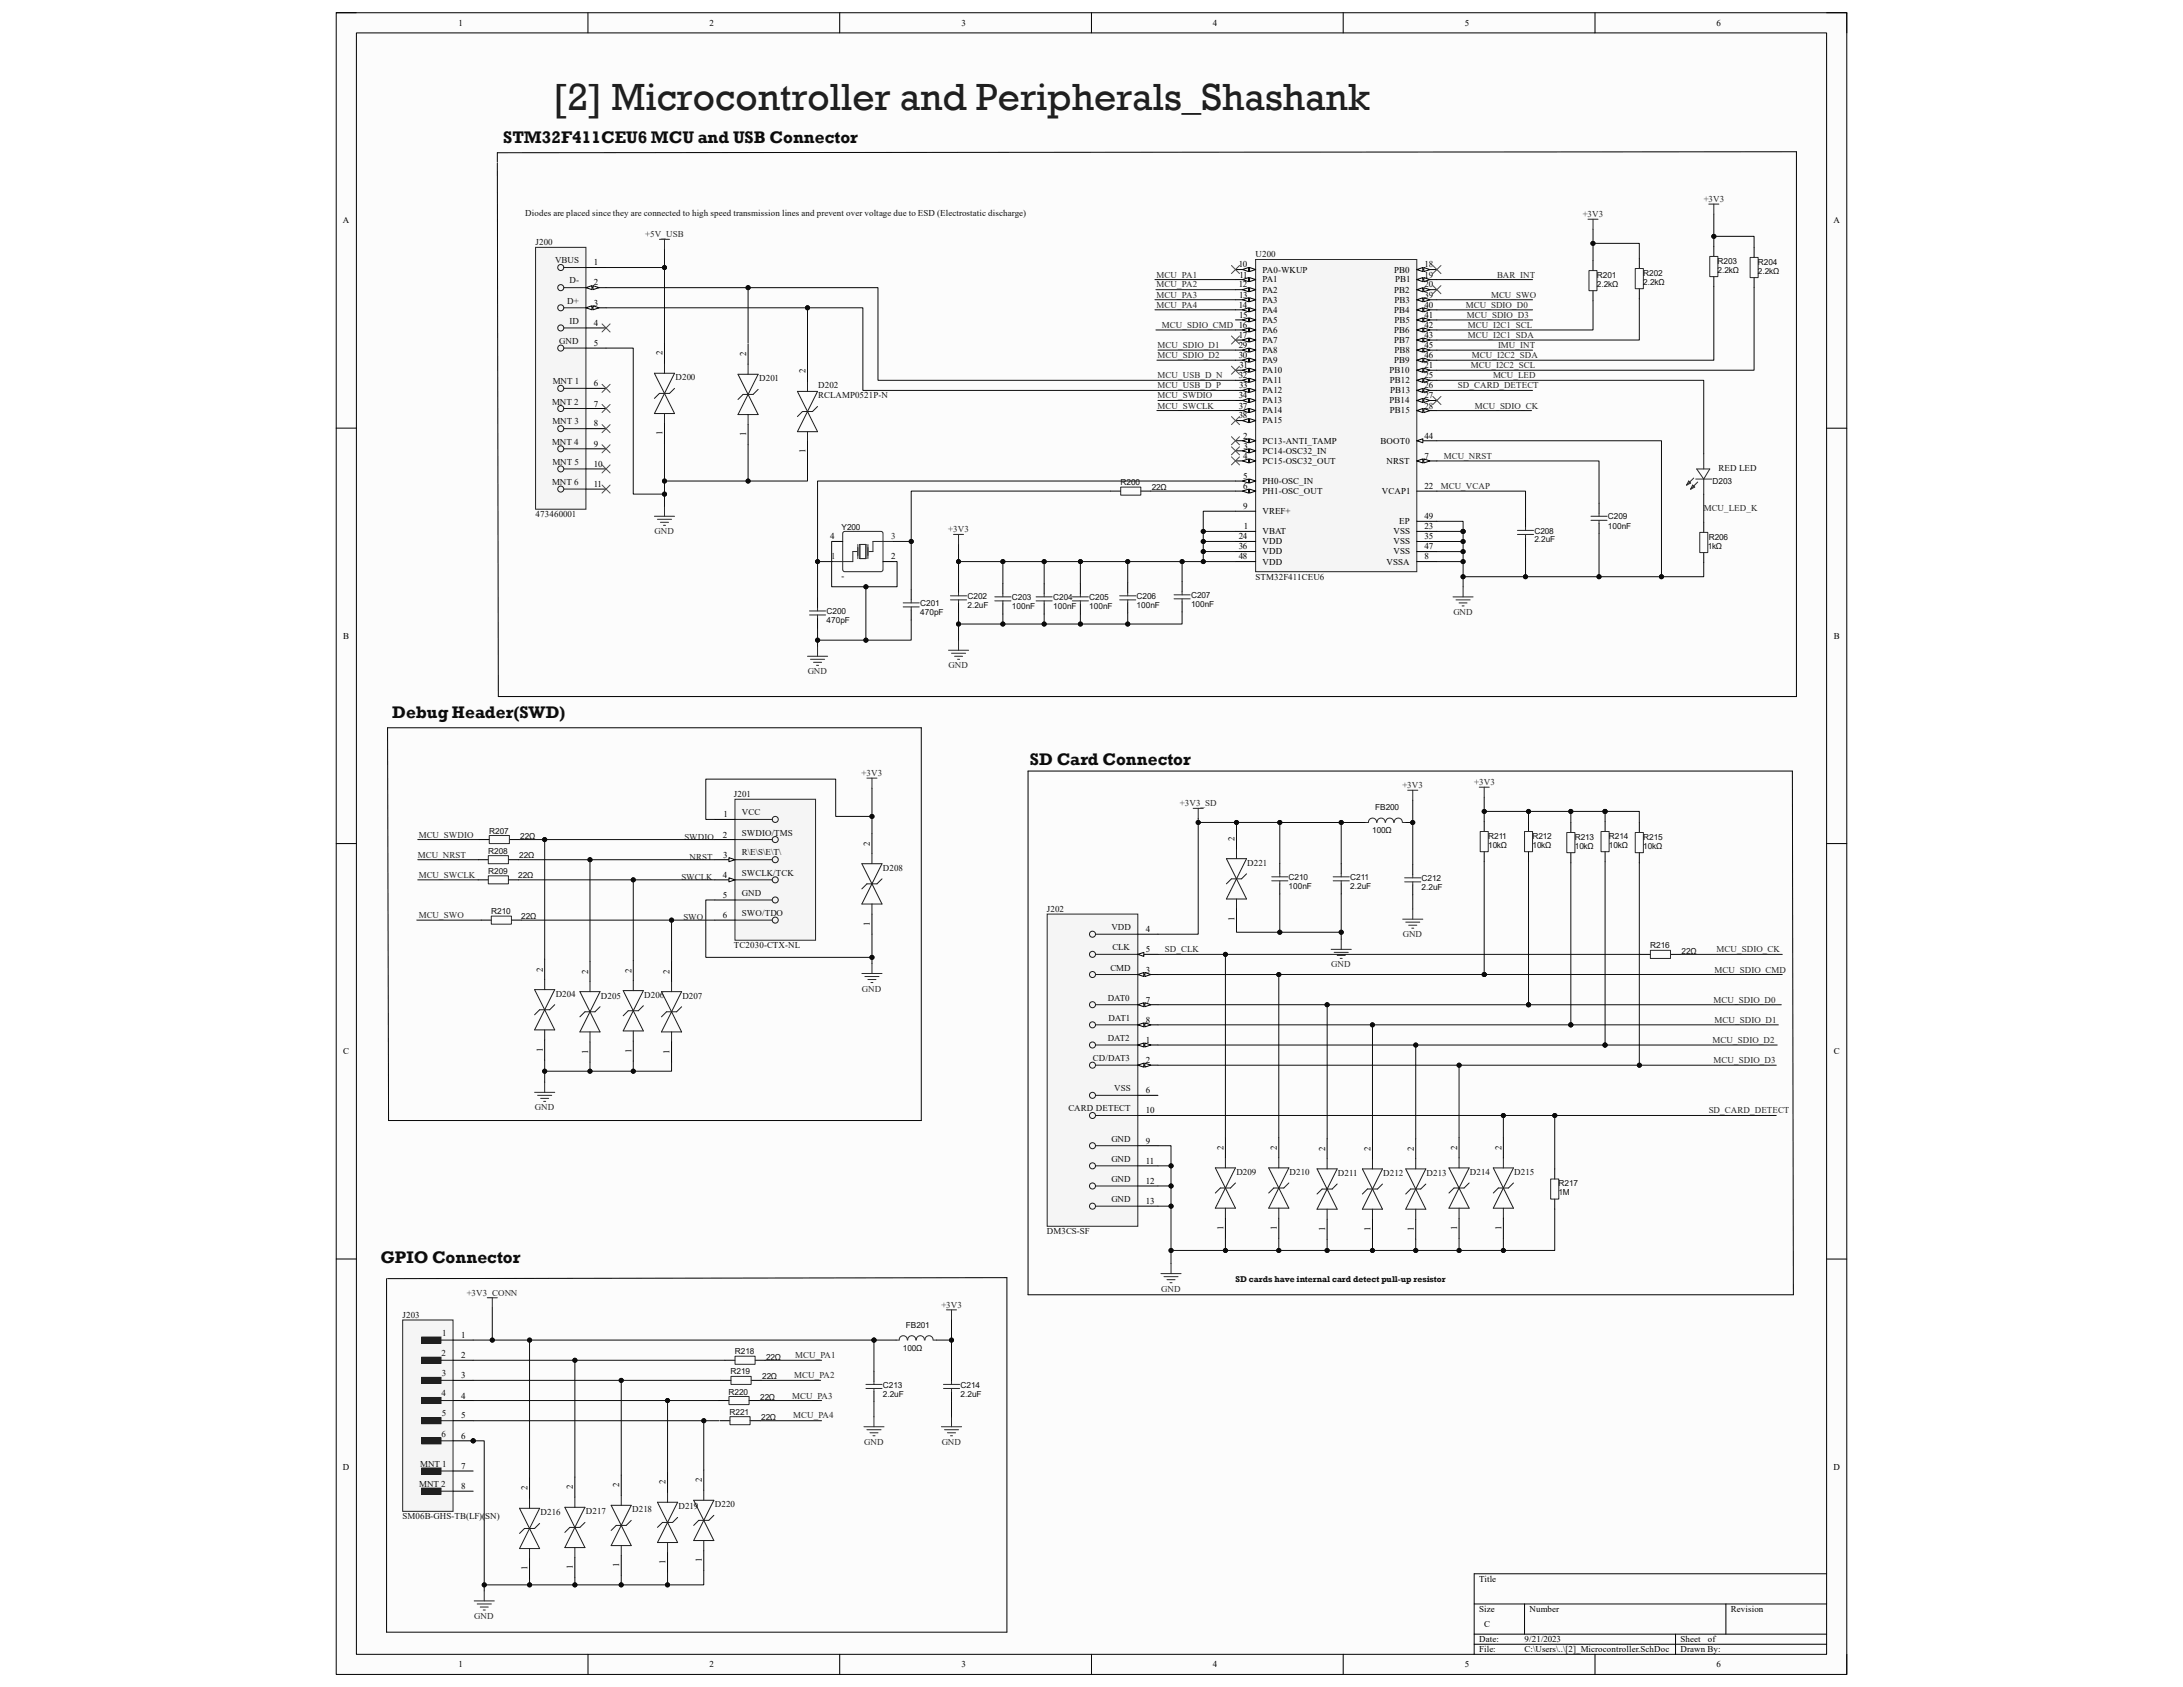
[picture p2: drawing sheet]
<svg xmlns="http://www.w3.org/2000/svg" width="279mm" height="216mm" viewBox="0 0 279 216" stroke-linecap="round" stroke-linejoin="round" font-family="sans-serif">
<defs><g id="words">
<text font-size="5" fill="#1f1f1f" x="70.7" y="14.1">[2] Microcontroller and Peripherals_Shashank</text>
<g font-size="2.2" fill="#0e0e0e">
<text x="64.4" y="18.2">STM32F411CEU6 MCU and USB Connector</text>
<text x="50.2" y="91.9">Debug Header(SWD)</text>
<text x="131.8" y="97.9">SD Card Connector</text>
<text x="48.7" y="161.6">GPIO Connector</text>
</g>
<g font-size="1.1">
<text x="58.7" y="3.3">1</text>
<text x="90.8" y="3.3">2</text>
<text x="123.1" y="3.3">3</text>
<text x="155.2" y="3.3">4</text>
<text x="187.5" y="3.3">5</text>
<text x="219.7" y="3.3">6</text>
<text x="43.9" y="28.6">A</text>
<text x="234.7" y="28.6">A</text>
<text x="76" y="34">1</text>
<text x="158.5" y="34.2">10</text>
<text x="158.6" y="35.5">11</text>
<text x="161.6" y="34.9">PA0-WKUP</text>
<text x="178.4" y="34.9">PB0</text>
<text x="182.3" y="34.2">18</text>
<text x="182.3" y="35.5">19</text>
<text x="76" y="36.5">2</text>
<text x="76" y="39.1">3</text>
<text x="76" y="41.7">4</text>
<text x="158.5" y="36.8">12</text>
<text x="158.5" y="39.4">14</text>
<text x="158.6" y="38.1">13</text>
<text x="158.6" y="40.7">15</text>
<text x="161.6" y="36.2">PA1</text>
<text x="161.6" y="37.5">PA2</text>
<text x="161.6" y="38.7">PA3</text>
<text x="161.6" y="40">PA4</text>
<text x="161.6" y="41.3">PA5</text>
<text x="178.4" y="37.5">PB2</text>
<text x="178.4" y="40">PB4</text>
<text x="178.5" y="38.7">PB3</text>
<text x="178.5" y="41.3">PB5</text>
<text x="178.6" y="36.2">PB1</text>
<text x="182.3" y="36.8">20</text>
<text x="182.3" y="38.1">39</text>
<text x="182.3" y="39.4">40</text>
<text x="182.3" y="40.7">41</text>
<text x="182.3" y="42">42</text>
<text x="76" y="44.3">5</text>
<text x="84.8" y="45.5" transform="rotate(-90 84.8 45.5)">2</text>
<text x="95.5" y="45.6" transform="rotate(-90 95.5 45.6)">2</text>
<text x="103.1" y="47.8" transform="rotate(-90 103.1 47.8)">2</text>
<text x="158.5" y="43.3">17</text>
<text x="158.5" y="44.5">29</text>
<text x="158.5" y="45.8">30</text>
<text x="158.6" y="47.1">31</text>
<text x="161.6" y="42.6">PA6</text>
<text x="161.6" y="43.9">PA7</text>
<text x="161.6" y="45.2">PA8</text>
<text x="161.6" y="46.5">PA9</text>
<text x="161.6" y="47.8">PA10</text>
<text x="177.8" y="47.8">PB10</text>
<text x="178.4" y="42.6">PB6</text>
<text x="178.4" y="43.9">PB7</text>
<text x="178.4" y="46.5">PB9</text>
<text x="178.5" y="45.2">PB8</text>
<text x="182.3" y="47.1">21</text>
<text x="182.3" y="43.3">43</text>
<text x="182.3" y="44.5">45</text>
<text x="182.3" y="45.8">46</text>
<text x="76" y="49.4">6</text>
<text x="76" y="52">7</text>
<text x="158.5" y="48.4">32</text>
<text x="158.5" y="51">34</text>
<text x="158.5" y="52.3">37</text>
<text x="158.5" y="53.6">38</text>
<text x="158.6" y="49.7">33</text>
<text x="161.6" y="49.1">PA11</text>
<text x="161.6" y="50.3">PA12</text>
<text x="161.6" y="51.6">PA13</text>
<text x="161.6" y="52.9">PA14</text>
<text x="177.8" y="51.6">PB14</text>
<text x="177.9" y="49.1">PB12</text>
<text x="177.9" y="52.9">PB15</text>
<text x="177.9" y="50.3">PB13</text>
<text x="182.3" y="48.4">25</text>
<text x="182.3" y="49.7">26</text>
<text x="182.3" y="51">27</text>
<text x="182.3" y="52.3">28</text>
<text x="76" y="54.6">8</text>
<text x="76" y="57.2">9</text>
<text x="76" y="59.7">10</text>
<text x="84.8" y="55.7" transform="rotate(-90 84.8 55.7)">1</text>
<text x="95.5" y="55.8" transform="rotate(-90 95.5 55.8)">1</text>
<text x="103.1" y="58" transform="rotate(-90 103.1 58)">1</text>
<text x="159.1" y="56.1">2</text>
<text x="159.1" y="58.7">4</text>
<text x="159.2" y="57.4">3</text>
<text x="161.6" y="56.8">PC13-ANTI_TAMP</text>
<text x="161.6" y="58.1">PC14-OSC32_IN</text>
<text x="161.6" y="59.4">PC15-OSC32_OUT</text>
<text x="161.6" y="54.2">PA15</text>
<text x="176.7" y="56.8">BOOT0</text>
<text x="177.5" y="59.4">NRST</text>
<text x="182.3" y="58.7">7</text>
<text x="182.3" y="56.1">44</text>
<text x="76" y="62.3">11</text>
<text x="159.1" y="61.3">5</text>
<text x="159.1" y="62.6">6</text>
<text x="159.1" y="65.2">9</text>
<text x="161.6" y="61.9">PH0-OSC_IN</text>
<text x="161.6" y="63.2">PH1-OSC_OUT</text>
<text x="161.6" y="65.8">VREF+</text>
<text x="176.9" y="63.2">VCAP1</text>
<text x="182.3" y="62.6">22</text>
<text x="106.3" y="69">4</text>
<text x="114" y="71.6">2</text>
<text x="158.5" y="69">24</text>
<text x="158.5" y="70.3">36</text>
<text x="158.5" y="71.6">48</text>
<text x="159.2" y="67.7">1</text>
<text x="161.6" y="68.4">VBAT</text>
<text x="161.6" y="69.7">VDD</text>
<text x="161.6" y="71">VDD</text>
<text x="178.4" y="68.4">VSS</text>
<text x="178.4" y="69.7">VSS</text>
<text x="178.4" y="71">VSS</text>
<text x="179.1" y="67.1">EP</text>
<text x="182.3" y="71.6">8</text>
<text x="182.3" y="67.7">23</text>
<text x="182.3" y="69">35</text>
<text x="182.3" y="70.3">47</text>
<text x="182.3" y="66.5">49</text>
<text x="161.6" y="72.3">VDD</text>
<text x="177.5" y="72.3">VSSA</text>
<text x="43.9" y="81.7">B</text>
<text x="234.7" y="81.7">B</text>
<text x="92.5" y="107.2">2</text>
<text x="92.6" y="104.6">1</text>
<text x="158" y="107.6" transform="rotate(-90 158 107.6)">2</text>
<text x="92.5" y="112.3">4</text>
<text x="92.5" y="109.8">3</text>
<text x="111.3" y="108.2" transform="rotate(-90 111.3 108.2)">2</text>
<text x="92.5" y="114.9">5</text>
<text x="92.5" y="117.5">6</text>
<text x="111.3" y="118.5" transform="rotate(-90 111.3 118.5)">1</text>
<text x="146.6" y="119.3">4</text>
<text x="158" y="117.8" transform="rotate(-90 158 117.8)">1</text>
<text x="69.5" y="124.3" transform="rotate(-90 69.5 124.3)">2</text>
<text x="75.3" y="124.6" transform="rotate(-90 75.3 124.6)">2</text>
<text x="80.8" y="124.5" transform="rotate(-90 80.8 124.5)">2</text>
<text x="85.7" y="124.6" transform="rotate(-90 85.7 124.6)">2</text>
<text x="146.6" y="124.5">3</text>
<text x="146.6" y="121.9">5</text>
<text x="146.6" y="128.3">7</text>
<text x="146.6" y="130.9">8</text>
<text x="43.9" y="134.9">C</text>
<text x="69.5" y="134.6" transform="rotate(-90 69.5 134.6)">1</text>
<text x="75.3" y="134.8" transform="rotate(-90 75.3 134.8)">1</text>
<text x="80.8" y="134.7" transform="rotate(-90 80.8 134.7)">1</text>
<text x="85.7" y="134.8" transform="rotate(-90 85.7 134.8)">1</text>
<text x="146.6" y="133.5">1</text>
<text x="146.6" y="136.1">2</text>
<text x="234.7" y="134.9">C</text>
<text x="146.6" y="139.9">6</text>
<text x="146.6" y="142.5">10</text>
<text x="146.6" y="146.3">9</text>
<text x="146.6" y="148.9">11</text>
<text x="156.6" y="147.2" transform="rotate(-90 156.6 147.2)">2</text>
<text x="163.4" y="147.2" transform="rotate(-90 163.4 147.2)">2</text>
<text x="169.6" y="147.3" transform="rotate(-90 169.6 147.3)">2</text>
<text x="175.4" y="147.3" transform="rotate(-90 175.4 147.3)">2</text>
<text x="180.9" y="147.3" transform="rotate(-90 180.9 147.3)">2</text>
<text x="186.5" y="147.2" transform="rotate(-90 186.5 147.2)">2</text>
<text x="192.2" y="147.2" transform="rotate(-90 192.2 147.2)">2</text>
<text x="146.6" y="151.5">12</text>
<text x="146.6" y="154.1">13</text>
<text x="156.6" y="157.4" transform="rotate(-90 156.6 157.4)">1</text>
<text x="163.4" y="157.4" transform="rotate(-90 163.4 157.4)">1</text>
<text x="169.6" y="157.5" transform="rotate(-90 169.6 157.5)">1</text>
<text x="175.4" y="157.5" transform="rotate(-90 175.4 157.5)">1</text>
<text x="180.9" y="157.5" transform="rotate(-90 180.9 157.5)">1</text>
<text x="186.5" y="157.4" transform="rotate(-90 186.5 157.4)">1</text>
<text x="192.2" y="157.4" transform="rotate(-90 192.2 157.4)">1</text>
<text x="59" y="171.2">1</text>
<text x="59" y="173.8">2</text>
<text x="59" y="176.4">3</text>
<text x="59" y="179">4</text>
<text x="59" y="181.5">5</text>
<text x="59" y="184.1">6</text>
<text x="43.9" y="188.1">D</text>
<text x="59" y="188">7</text>
<text x="59" y="190.6">8</text>
<text x="67.5" y="190.7" transform="rotate(-90 67.5 190.7)">2</text>
<text x="73.3" y="190.6" transform="rotate(-90 73.3 190.6)">2</text>
<text x="79.3" y="190.3" transform="rotate(-90 79.3 190.3)">2</text>
<text x="85.2" y="190" transform="rotate(-90 85.2 190)">2</text>
<text x="89.8" y="189.7" transform="rotate(-90 89.8 189.7)">2</text>
<text x="234.7" y="188.1">D</text>
<text x="67.5" y="201" transform="rotate(-90 67.5 201)">1</text>
<text x="73.3" y="200.8" transform="rotate(-90 73.3 200.8)">1</text>
<text x="79.3" y="200.5" transform="rotate(-90 79.3 200.5)">1</text>
<text x="85.2" y="200.2" transform="rotate(-90 85.2 200.2)">1</text>
<text x="89.8" y="199.9" transform="rotate(-90 89.8 199.9)">1</text>
<text x="189.3" y="202.4">Title</text>
<text x="189.3" y="206.3">Size</text>
<text x="189.9" y="208.2">C</text>
<text x="195.7" y="206.3">Number</text>
<text x="221.5" y="206.3">Revision</text>
<text x="58.7" y="213.4">1</text>
<text x="90.8" y="213.4">2</text>
<text x="123.1" y="213.4">3</text>
<text x="155.2" y="213.4">4</text>
<text x="187.5" y="213.4">5</text>
<text x="189.3" y="210.1">Date:</text>
<text x="189.3" y="211.5">File:</text>
<text x="195.1" y="211.5">C:\Users\..\[2]_Microcontroller.SchDoc</text>
<text x="195.1" y="210.1">9/21/2023</text>
<text x="215.1" y="210.1">Sheet</text>
<text x="215.1" y="211.5">Drawn By:</text>
<text x="218.6" y="210.1">of</text>
<text x="219.7" y="213.4">6</text>
</g>
<g font-size="1.1" fill="#0e0e0e">
<text x="67.2" y="27.6">Diodes are placed since they are connected to high speed transmission lines and prevent over voltage due to ESD (Electrostatic discharge)</text>
<text x="68.5" y="31.4">J200</text>
<text x="71" y="33.7">VBUS</text>
<text x="160.7" y="32.9">U200</text>
<text x="204.4" y="35.6">R201</text>
<text x="210.3" y="35.3">R202</text>
<text x="219.8" y="33.7">R203</text>
<text x="219.8" y="34.9">2.2kΩ</text>
<text x="225" y="33.9">R204</text>
<text x="225" y="35">2.2kΩ</text>
<text x="72.6" y="38.9">D+</text>
<text x="72.9" y="36.3">D-</text>
<text x="72.9" y="41.4">ID</text>
<text x="204.4" y="36.7">2.2kΩ</text>
<text x="210.3" y="36.4">2.2kΩ</text>
<text x="71.6" y="44">GND</text>
<text x="70.7" y="51.8">MNT 2</text>
<text x="70.7" y="49.2">MNT 1</text>
<text x="86.4" y="48.6">D200</text>
<text x="97.2" y="48.8">D201</text>
<text x="104.7" y="49.7">D202</text>
<text x="104.7" y="51">RCLAMP0521P-N</text>
<text x="70.7" y="56.9">MNT 4</text>
<text x="70.7" y="54.3">MNT 3</text>
<text x="70.7" y="59.5">MNT 5</text>
<text x="70.7" y="62.1">MNT 6</text>
<text x="143.4" y="62.1">R200</text>
<text x="147.4" y="62.7">22Ω</text>
<text x="219.2" y="62">D203</text>
<text x="220" y="60.2">RED LED</text>
<text x="68.5" y="66.2">473460001</text>
<text x="107.7" y="67.8">Y200</text>
<text x="196.4" y="68.3">C208</text>
<text x="196.4" y="69.4">2.2uF</text>
<text x="205.8" y="66.5">C209</text>
<text x="205.8" y="67.6">100nF</text>
<text x="218.6" y="70.2">1kΩ</text>
<text x="218.7" y="69">R206</text>
<text x="107.7" y="74.1">-</text>
<text x="117.8" y="77.6">C201</text>
<text x="123.8" y="76.7">C202</text>
<text x="123.8" y="77.8">2.2uF</text>
<text x="129.5" y="76.8">C203</text>
<text x="129.5" y="77.9">100nF</text>
<text x="134.8" y="76.8">C204</text>
<text x="134.8" y="77.9">100nF</text>
<text x="139.4" y="76.8">C205</text>
<text x="139.4" y="77.9">100nF</text>
<text x="145.5" y="76.7">C206</text>
<text x="145.5" y="77.8">100nF</text>
<text x="152.4" y="76.5">C207</text>
<text x="152.4" y="77.7">100nF</text>
<text x="160.7" y="74.2">STM32F411CEU6</text>
<text x="105.8" y="78.6">C200</text>
<text x="105.8" y="79.8">470pF</text>
<text x="117.8" y="78.7">470pF</text>
<text x="62.6" y="106.7">R207</text>
<text x="66.6" y="107.3">22Ω</text>
<text x="93.9" y="102">J201</text>
<text x="95" y="104.4">VCC</text>
<text x="95" y="106.9">SWDIO/TMS</text>
<text x="175.6" y="106.6">100Ω</text>
<text x="176" y="103.7">FB200</text>
<text x="190.5" y="107.3">R211</text>
<text x="196.1" y="107.3">R212</text>
<text x="201.5" y="107.5">R213</text>
<text x="205.9" y="107.3">R214</text>
<text x="210.3" y="107.5">R215</text>
<text x="62.5" y="109.3">R208</text>
<text x="62.5" y="111.8">R209</text>
<text x="66.3" y="112.4">22Ω</text>
<text x="66.5" y="109.8">22Ω</text>
<text x="95" y="109.5">R\E\S\E\T\</text>
<text x="95" y="112.1">SWCLK/TCK</text>
<text x="113" y="111.4">D208</text>
<text x="159.6" y="110.8">D221</text>
<text x="164.9" y="112.6">C210</text>
<text x="164.9" y="113.8">100nF</text>
<text x="172.8" y="112.6">C211</text>
<text x="172.8" y="113.8">2.2uF</text>
<text x="181.9" y="112.7">C212</text>
<text x="181.9" y="113.9">2.2uF</text>
<text x="190.5" y="108.5">10kΩ</text>
<text x="196.1" y="108.5">10kΩ</text>
<text x="201.5" y="108.6">10kΩ</text>
<text x="205.9" y="108.5">10kΩ</text>
<text x="210.3" y="108.6">10kΩ</text>
<text x="62.9" y="117">R210</text>
<text x="66.7" y="117.6">22Ω</text>
<text x="95" y="114.6">GND</text>
<text x="95" y="117.2">SWO/TDO</text>
<text x="134" y="116.7">J202</text>
<text x="142.2" y="119">VDD</text>
<text x="93.9" y="121.4">TC2030-CTX-NL</text>
<text x="142.1" y="124.2">CMD</text>
<text x="142.4" y="121.6">CLK</text>
<text x="211.2" y="121.4">R216</text>
<text x="215.2" y="122">22Ω</text>
<text x="71.1" y="127.6">D204</text>
<text x="76.9" y="127.8">D205</text>
<text x="82.5" y="127.7">D206</text>
<text x="87.3" y="127.8">D207</text>
<text x="141.8" y="128.1">DAT0</text>
<text x="141.9" y="130.6">DAT1</text>
<text x="139.9" y="135.8">CD/DAT3</text>
<text x="141.8" y="133.2">DAT2</text>
<text x="136.7" y="142.2">CARD DETECT</text>
<text x="142.6" y="139.7">VSS</text>
<text x="142.2" y="146.1">GND</text>
<text x="142.2" y="148.7">GND</text>
<text x="142.2" y="151.3">GND</text>
<text x="142.2" y="153.8">GND</text>
<text x="158.2" y="150.4">D209</text>
<text x="165.1" y="150.4">D210</text>
<text x="171.2" y="150.5">D211</text>
<text x="177" y="150.5">D212</text>
<text x="182.6" y="150.5">D213</text>
<text x="188.1" y="150.4">D214</text>
<text x="193.8" y="150.4">D215</text>
<text x="199.5" y="151.8">R217</text>
<text x="199.5" y="153">1M</text>
<text x="134" y="157.9">DM3CS-SF</text>
<text x="158.1" y="164.1">SD cards have internal card detect pull-up resistor</text>
<text x="51.5" y="168.7">J203</text>
<text x="56.5" y="173.6">2</text>
<text x="56.6" y="171">1</text>
<text x="94.1" y="173.3">R218</text>
<text x="98" y="174">22Ω</text>
<text x="115.6" y="172.9">100Ω</text>
<text x="116" y="170">FB201</text>
<text x="56.5" y="178.7">4</text>
<text x="56.6" y="176.1">3</text>
<text x="93.3" y="178.5">R220</text>
<text x="93.5" y="175.9">R219</text>
<text x="97.3" y="179.1">22Ω</text>
<text x="97.5" y="176.5">22Ω</text>
<text x="113" y="177.6">C213</text>
<text x="113" y="178.7">2.2uF</text>
<text x="122.9" y="177.6">C214</text>
<text x="122.9" y="178.7">2.2uF</text>
<text x="56.5" y="183.9">6</text>
<text x="56.6" y="181.3">5</text>
<text x="93.4" y="181.1">R221</text>
<text x="97.4" y="181.7">22Ω</text>
<text x="53.6" y="190.3">MNT 2</text>
<text x="53.8" y="187.7">MNT 1</text>
<text x="51.5" y="194.4">SM06B-GHS-TB(LF)(SN)</text>
<text x="69.2" y="193.9">D216</text>
<text x="75" y="193.8">D217</text>
<text x="80.9" y="193.5">D218</text>
<text x="86.8" y="193.1">D219</text>
<text x="91.5" y="192.9">D220</text>
</g>
<g font-size="1.1" fill="#262626">
<text x="202.6" y="27.8">+3V3</text>
<text x="218.1" y="25.9">+3V3</text>
<text x="82.6" y="30.4">+5V_USB</text>
<text x="148" y="35.5">MCU_PA1</text>
<text x="191.6" y="35.5">BAR_INT</text>
<text x="148" y="36.8">MCU_PA2</text>
<text x="148" y="38.1">MCU_PA3</text>
<text x="148" y="39.4">MCU_PA4</text>
<text x="148.7" y="42">MCU_SDIO_CMD 16</text>
<text x="187.6" y="39.4">MCU_SDIO_D0</text>
<text x="187.7" y="40.7">MCU_SDIO_D3</text>
<text x="187.9" y="42">MCU_I2C1_SCL</text>
<text x="190.8" y="38.1">MCU_SWO</text>
<text x="148.2" y="44.5">MCU_SDIO_D1</text>
<text x="148.2" y="45.8">MCU_SDIO_D2</text>
<text x="187.9" y="43.3">MCU_I2C1_SDA</text>
<text x="188.3" y="47.1">MCU_I2C2_SCL</text>
<text x="188.4" y="45.8">MCU_I2C2_SDA</text>
<text x="191.7" y="44.5">IMU_INT</text>
<text x="148.2" y="48.4">MCU_USB_D_N</text>
<text x="148.2" y="49.7">MCU_USB_D_P</text>
<text x="148.2" y="51">MCU_SWDIO</text>
<text x="148.2" y="52.3">MCU_SWCLK</text>
<text x="186.6" y="49.7">SD_CARD_DETECT</text>
<text x="188.8" y="52.3">MCU_SDIO_CK</text>
<text x="191.1" y="48.4">MCU_LED</text>
<text x="184.8" y="58.7">MCU_NRST</text>
<text x="184.4" y="62.6">MCU_VCAP</text>
<text x="218.1" y="65.4">MCU_LED_K</text>
<text x="83.8" y="68.4">GND</text>
<text x="121.4" y="68.1">+3V3</text>
<text x="186" y="78.7">GND</text>
<text x="103.4" y="86.3">GND</text>
<text x="121.4" y="85.5">GND</text>
<text x="110.3" y="99.3">+3V3</text>
<text x="179.5" y="100.8">+3V3</text>
<text x="188.7" y="100.5">+3V3</text>
<text x="53.6" y="107.2">MCU_SWDIO</text>
<text x="87.6" y="107.4">SWDIO</text>
<text x="151" y="103.2">+3V3_SD</text>
<text x="53.5" y="109.8">MCU_NRST</text>
<text x="53.6" y="112.3">MCU_SWCLK</text>
<text x="87.2" y="112.6">SWCLK</text>
<text x="88.3" y="110">NRST</text>
<text x="53.6" y="117.5">MCU_SWO</text>
<text x="87.5" y="117.7">SWO</text>
<text x="179.5" y="119.9">GND</text>
<text x="149.1" y="121.9">SD_CLK</text>
<text x="170.4" y="123.8">GND</text>
<text x="219.5" y="124.5">MCU_SDIO_CMD</text>
<text x="219.7" y="121.9">MCU_SDIO_CK</text>
<text x="110.3" y="126.9">GND</text>
<text x="219.3" y="128.3">MCU_SDIO_D0</text>
<text x="219.5" y="130.9">MCU_SDIO_D1</text>
<text x="219.2" y="133.5">MCU_SDIO_D2</text>
<text x="219.3" y="136.1">MCU_SDIO_D3</text>
<text x="68.5" y="142.1">GND</text>
<text x="218.7" y="142.5">SD_CARD_DETECT</text>
<text x="59.7" y="165.8">+3V3_CONN</text>
<text x="120.5" y="167.4">+3V3</text>
<text x="148.6" y="165.3">GND</text>
<text x="101.8" y="173.8">MCU_PA1</text>
<text x="101.4" y="179">MCU_PA3</text>
<text x="101.6" y="176.4">MCU_PA2</text>
<text x="101.5" y="181.5">MCU_PA4</text>
<text x="110.6" y="184.9">GND</text>
<text x="120.5" y="184.9">GND</text>
<text x="60.7" y="207.2">GND</text>
</g>
<g font-size="1.1" fill="#292929">
<text x="106.4" y="71.6">1</text>
<text x="114" y="69">3</text>
</g>
</g></defs>
<path d="M43 1.6h193.4v212.7h-193.4z" fill-rule="evenodd" fill="#fcfcfc"/>
<path d="M43 1.6h193.4v212.7h-193.4z" fill="none" stroke="#000" stroke-width=".13"/>
<path d="M45.6 4.2h188.2v207.5h-188.2z" fill-rule="evenodd" fill="#fcfcfc"/>
<g fill="none" stroke="#000" stroke-width=".13">
<path d="M43 1.6h2.6M45.6 4.2h188.2v207.5h-188.2zM75.3 1.6v2.6M107.5 1.6v2.6M139.7 1.6v2.6M171.9 1.6v2.6M204.1 1.6v2.6M233.8 1.6h2.6v2.6M43 54.8h2.6M233.8 54.8h2.6M43 108h2.6M233.8 108h2.6"/>
<path d="M43 161.1h2.6M233.8 161.1h2.6M75.3 211.7v2.6M107.5 211.7v2.6M139.7 211.7v2.6M171.9 211.7v2.6M188.7 205.3h45.1M188.7 209.1h45.1M188.7 210.4h45.1M195.1 205.3v3.8M204.1 211.7v2.6M214.5 209.1v2.6"/>
<path d="M220.9 205.3v3.8M233.8 201.4h-45.1v10.3M236.4 211.7v2.6"/>
</g>
<path d="M160.7 33.2h20.6v40h-20.6z" fill-rule="evenodd" fill="#f5f5f5"/>
<path d="M160.7 33.2h20.6v40h-20.6z" fill="none" stroke="#262626" stroke-width=".13"/>
<path d="M158.1 56.4h2.6M158.1 68h2.6" fill="none" stroke="#000" stroke-width=".13"/>
<path d="M159.9 56.1l.8 .3-.8 .3z" fill="#fbfbfb"/>
<path d="M159.9 56.1l.8 .3-.8 .3z" fill="none" stroke="#000" stroke-width=".13"/>
<path d="M159 56.4l.8-.3v.6z" fill="#fbfbfb"/>
<path d="M158.1 57.7h2.6M159 56.4l.8-.3v.6z" fill="none" stroke="#000" stroke-width=".13"/>
<path d="M159.9 57.4l.8 .3-.8 .3z" fill="#fbfbfb"/>
<path d="M159.9 57.4l.8 .3-.8 .3z" fill="none" stroke="#000" stroke-width=".13"/>
<path d="M159 57.7l.8-.3v.6z" fill="#fbfbfb"/>
<path d="M158.1 59h2.6M159 57.7l.8-.3v.6z" fill="none" stroke="#000" stroke-width=".13"/>
<path d="M159.9 58.7l.8 .3-.8 .2z" fill="#fbfbfb"/>
<path d="M159.9 58.7l.8 .3-.8 .2z" fill="none" stroke="#000" stroke-width=".13"/>
<path d="M159 59l.8-.3v.5z" fill="#fbfbfb"/>
<path d="M159 59l.8-.3v.5zM158.1 61.6h2.6" fill="none" stroke="#000" stroke-width=".13"/>
<path d="M159.9 61.3l.8 .3-.8 .2z" fill="#fbfbfb"/>
<path d="M159.9 61.3l.8 .3-.8 .2z" fill="none" stroke="#000" stroke-width=".13"/>
<path d="M159 61.6l.8-.3v.5z" fill="#fbfbfb"/>
<path d="M158.1 62.8h2.6M159 61.6l.8-.3v.5z" fill="none" stroke="#000" stroke-width=".13"/>
<path d="M159.9 62.6l.8 .2-.8 .3z" fill="#fbfbfb"/>
<path d="M159.9 62.6l.8 .2-.8 .3z" fill="none" stroke="#000" stroke-width=".13"/>
<path d="M159 62.8l.8-.2v.5z" fill="#fbfbfb"/>
<path d="M181.3 59h2.6M159 62.8l.8-.2v.5z" fill="none" stroke="#000" stroke-width=".13"/>
<path d="M181.3 59l.8-.3v.5z" fill="#fbfbfb"/>
<path d="M181.3 59l.8-.3v.5z" fill="none" stroke="#000" stroke-width=".13"/>
<path d="M182.2 58.7l.8 .3-.8 .2z" fill="#fbfbfb"/>
<path d="M158.1 34.5h2.6M182.2 58.7l.8 .3-.8 .2zM158.1 65.4h2.6M181.3 71.9h2.6" fill="none" stroke="#000" stroke-width=".13"/>
<path d="M159.9 34.2l.8 .3-.8 .3z" fill="#fbfbfb"/>
<path d="M159.9 34.2l.8 .3-.8 .3z" fill="none" stroke="#000" stroke-width=".13"/>
<path d="M159 34.5l.8-.3v.6z" fill="#fbfbfb"/>
<path d="M158.1 35.8h2.6M159 34.5l.8-.3v.6z" fill="none" stroke="#000" stroke-width=".13"/>
<path d="M159.9 35.5l.8 .3-.8 .2z" fill="#fbfbfb"/>
<path d="M159.9 35.5l.8 .3-.8 .2z" fill="none" stroke="#000" stroke-width=".13"/>
<path d="M159 35.8l.8-.3v.5z" fill="#fbfbfb"/>
<path d="M158.1 37.1h2.6M159 35.8l.8-.3v.5z" fill="none" stroke="#000" stroke-width=".13"/>
<path d="M159.9 36.8l.8 .3-.8 .2z" fill="#fbfbfb"/>
<path d="M159.9 36.8l.8 .3-.8 .2z" fill="none" stroke="#000" stroke-width=".13"/>
<path d="M159 37.1l.8-.3v.5z" fill="#fbfbfb"/>
<path d="M158.1 38.4h2.6M159 37.1l.8-.3v.5z" fill="none" stroke="#000" stroke-width=".13"/>
<path d="M159.9 38.1l.8 .3-.8 .2z" fill="#fbfbfb"/>
<path d="M159.9 38.1l.8 .3-.8 .2z" fill="none" stroke="#000" stroke-width=".13"/>
<path d="M159 38.4l.8-.3v.5z" fill="#fbfbfb"/>
<path d="M158.1 39.7h2.6M159 38.4l.8-.3v.5z" fill="none" stroke="#000" stroke-width=".13"/>
<path d="M159.9 39.4l.8 .3-.8 .2z" fill="#fbfbfb"/>
<path d="M159.9 39.4l.8 .3-.8 .2z" fill="none" stroke="#000" stroke-width=".13"/>
<path d="M159 39.7l.8-.3v.5z" fill="#fbfbfb"/>
<path d="M159 39.7l.8-.3v.5zM158.1 40.9h2.6" fill="none" stroke="#000" stroke-width=".13"/>
<path d="M159.9 40.7l.8 .2-.8 .3z" fill="#fbfbfb"/>
<path d="M159.9 40.7l.8 .2-.8 .3z" fill="none" stroke="#000" stroke-width=".13"/>
<path d="M159 40.9l.8-.2v.5z" fill="#fbfbfb"/>
<path d="M158.1 42.2h2.6M159 40.9l.8-.2v.5z" fill="none" stroke="#000" stroke-width=".13"/>
<path d="M159.9 42l.8 .2-.8 .3z" fill="#fbfbfb"/>
<path d="M159.9 42l.8 .2-.8 .3z" fill="none" stroke="#000" stroke-width=".13"/>
<path d="M159 42.2l.8-.2v.5z" fill="#fbfbfb"/>
<path d="M158.1 43.5h2.6M159 42.2l.8-.2v.5z" fill="none" stroke="#000" stroke-width=".13"/>
<path d="M159.9 43.3l.8 .2-.8 .3z" fill="#fbfbfb"/>
<path d="M159.9 43.3l.8 .2-.8 .3z" fill="none" stroke="#000" stroke-width=".13"/>
<path d="M159 43.5l.8-.2v.5z" fill="#fbfbfb"/>
<path d="M181.3 34.5h2.6M159 43.5l.8-.2v.5z" fill="none" stroke="#000" stroke-width=".13"/>
<path d="M181.3 34.5l.8-.3v.6z" fill="#fbfbfb"/>
<path d="M181.3 34.5l.8-.3v.6z" fill="none" stroke="#000" stroke-width=".13"/>
<path d="M182.2 34.2l.8 .3-.8 .3z" fill="#fbfbfb"/>
<path d="M181.3 35.8h2.6M182.2 34.2l.8 .3-.8 .3z" fill="none" stroke="#000" stroke-width=".13"/>
<path d="M181.3 35.8l.8-.3v.5z" fill="#fbfbfb"/>
<path d="M181.3 35.8l.8-.3v.5z" fill="none" stroke="#000" stroke-width=".13"/>
<path d="M182.2 35.5l.8 .3-.8 .2z" fill="#fbfbfb"/>
<path d="M181.3 37.1h2.6M182.2 35.5l.8 .3-.8 .2z" fill="none" stroke="#000" stroke-width=".13"/>
<path d="M181.3 37.1l.8-.3v.5z" fill="#fbfbfb"/>
<path d="M181.3 37.1l.8-.3v.5z" fill="none" stroke="#000" stroke-width=".13"/>
<path d="M182.2 36.8l.8 .3-.8 .2z" fill="#fbfbfb"/>
<path d="M182.2 36.8l.8 .3-.8 .2zM181.3 47.4h2.6" fill="none" stroke="#000" stroke-width=".13"/>
<path d="M181.3 47.4l.8-.3v.5z" fill="#fbfbfb"/>
<path d="M181.3 47.4l.8-.3v.5z" fill="none" stroke="#000" stroke-width=".13"/>
<path d="M182.2 47.1l.8 .3-.8 .2z" fill="#fbfbfb"/>
<path d="M181.3 48.7h2.6M182.2 47.1l.8 .3-.8 .2zM158.1 69.3h2.6M181.3 62.9h2.6M181.3 68h2.6" fill="none" stroke="#000" stroke-width=".13"/>
<path d="M181.3 48.7l.8-.3v.5z" fill="#fbfbfb"/>
<path d="M181.3 48.7l.8-.3v.5z" fill="none" stroke="#000" stroke-width=".13"/>
<path d="M182.2 48.4l.8 .3-.8 .2z" fill="#fbfbfb"/>
<path d="M181.3 50h2.6M182.2 48.4l.8 .3-.8 .2z" fill="none" stroke="#000" stroke-width=".13"/>
<path d="M181.3 50l.8-.3v.5z" fill="#fbfbfb"/>
<path d="M181.3 50l.8-.3v.5z" fill="none" stroke="#000" stroke-width=".13"/>
<path d="M182.2 49.7l.8 .3-.8 .2z" fill="#fbfbfb"/>
<path d="M181.3 51.3h2.6M182.2 49.7l.8 .3-.8 .2z" fill="none" stroke="#000" stroke-width=".13"/>
<path d="M181.3 51.3l.8-.3v.5z" fill="#fbfbfb"/>
<path d="M181.3 51.3l.8-.3v.5z" fill="none" stroke="#000" stroke-width=".13"/>
<path d="M182.2 51l.8 .3-.8 .2z" fill="#fbfbfb"/>
<path d="M181.3 52.5h2.6M182.2 51l.8 .3-.8 .2z" fill="none" stroke="#000" stroke-width=".13"/>
<path d="M181.3 52.5l.8-.2v.5z" fill="#fbfbfb"/>
<path d="M181.3 52.5l.8-.2v.5z" fill="none" stroke="#000" stroke-width=".13"/>
<path d="M182.2 52.3l.8 .2-.8 .3z" fill="#fbfbfb"/>
<path d="M158.1 44.8h2.6M182.2 52.3l.8 .2-.8 .3z" fill="none" stroke="#000" stroke-width=".13"/>
<path d="M159.9 44.6l.8 .2-.8 .3z" fill="#fbfbfb"/>
<path d="M159.9 44.6l.8 .2-.8 .3z" fill="none" stroke="#000" stroke-width=".13"/>
<path d="M159 44.8l.8-.2v.5z" fill="#fbfbfb"/>
<path d="M158.1 46.1h2.6M159 44.8l.8-.2v.5z" fill="none" stroke="#000" stroke-width=".13"/>
<path d="M159.9 45.8l.8 .3-.8 .3z" fill="#fbfbfb"/>
<path d="M159.9 45.8l.8 .3-.8 .3z" fill="none" stroke="#000" stroke-width=".13"/>
<path d="M159 46.1l.8-.3v.6z" fill="#fbfbfb"/>
<path d="M158.1 47.4h2.6M159 46.1l.8-.3v.6z" fill="none" stroke="#000" stroke-width=".13"/>
<path d="M159.9 47.1l.8 .3-.8 .2z" fill="#fbfbfb"/>
<path d="M159.9 47.1l.8 .3-.8 .2z" fill="none" stroke="#000" stroke-width=".13"/>
<path d="M159 47.4l.8-.3v.5z" fill="#fbfbfb"/>
<path d="M158.1 48.7h2.6M159 47.4l.8-.3v.5z" fill="none" stroke="#000" stroke-width=".13"/>
<path d="M159.9 48.4l.8 .3-.8 .2z" fill="#fbfbfb"/>
<path d="M159.9 48.4l.8 .3-.8 .2z" fill="none" stroke="#000" stroke-width=".13"/>
<path d="M159 48.7l.8-.3v.5z" fill="#fbfbfb"/>
<path d="M158.1 50h2.6M159 48.7l.8-.3v.5z" fill="none" stroke="#000" stroke-width=".13"/>
<path d="M159.9 49.7l.8 .3-.8 .2z" fill="#fbfbfb"/>
<path d="M159.9 49.7l.8 .3-.8 .2z" fill="none" stroke="#000" stroke-width=".13"/>
<path d="M159 50l.8-.3v.5z" fill="#fbfbfb"/>
<path d="M158.1 51.2h2.6M159 50l.8-.3v.5z" fill="none" stroke="#000" stroke-width=".13"/>
<path d="M159.9 51l.8 .2-.8 .3z" fill="#fbfbfb"/>
<path d="M159.9 51l.8 .2-.8 .3z" fill="none" stroke="#000" stroke-width=".13"/>
<path d="M159 51.2l.8-.2v.5z" fill="#fbfbfb"/>
<path d="M158.1 52.5h2.6M159 51.2l.8-.2v.5zM158.1 70.6h2.6M181.3 69.3h2.6" fill="none" stroke="#000" stroke-width=".13"/>
<path d="M159.9 52.3l.8 .2-.8 .3z" fill="#fbfbfb"/>
<path d="M159.9 52.3l.8 .2-.8 .3z" fill="none" stroke="#000" stroke-width=".13"/>
<path d="M159 52.5l.8-.2v.5z" fill="#fbfbfb"/>
<path d="M158.1 53.8h2.6M159 52.5l.8-.2v.5z" fill="none" stroke="#000" stroke-width=".13"/>
<path d="M159.9 53.6l.8 .2-.8 .3z" fill="#fbfbfb"/>
<path d="M159.9 53.6l.8 .2-.8 .3z" fill="none" stroke="#000" stroke-width=".13"/>
<path d="M159 53.8l.8-.2v.5z" fill="#fbfbfb"/>
<path d="M181.3 38.4h2.6M159 53.8l.8-.2v.5z" fill="none" stroke="#000" stroke-width=".13"/>
<path d="M181.3 38.4l.8-.3v.5z" fill="#fbfbfb"/>
<path d="M181.3 38.4l.8-.3v.5z" fill="none" stroke="#000" stroke-width=".13"/>
<path d="M182.2 38.1l.8 .3-.8 .2z" fill="#fbfbfb"/>
<path d="M181.3 39.7h2.6M182.2 38.1l.8 .3-.8 .2z" fill="none" stroke="#000" stroke-width=".13"/>
<path d="M181.3 39.7l.8-.3v.5z" fill="#fbfbfb"/>
<path d="M181.3 39.7l.8-.3v.5z" fill="none" stroke="#000" stroke-width=".13"/>
<path d="M182.2 39.4l.8 .3-.8 .2z" fill="#fbfbfb"/>
<path d="M182.2 39.4l.8 .3-.8 .2zM181.3 40.9h2.6" fill="none" stroke="#000" stroke-width=".13"/>
<path d="M181.3 40.9l.8-.2v.5z" fill="#fbfbfb"/>
<path d="M181.3 40.9l.8-.2v.5z" fill="none" stroke="#000" stroke-width=".13"/>
<path d="M182.2 40.7l.8 .2-.8 .3z" fill="#fbfbfb"/>
<path d="M181.3 42.2h2.6M182.2 40.7l.8 .2-.8 .3z" fill="none" stroke="#000" stroke-width=".13"/>
<path d="M181.3 42.2l.8-.2v.5z" fill="#fbfbfb"/>
<path d="M181.3 42.2l.8-.2v.5z" fill="none" stroke="#000" stroke-width=".13"/>
<path d="M182.2 42l.8 .2-.8 .3z" fill="#fbfbfb"/>
<path d="M181.3 43.5h2.6M182.2 42l.8 .2-.8 .3z" fill="none" stroke="#000" stroke-width=".13"/>
<path d="M181.3 43.5l.8-.2v.5z" fill="#fbfbfb"/>
<path d="M181.3 43.5l.8-.2v.5z" fill="none" stroke="#000" stroke-width=".13"/>
<path d="M182.2 43.3l.8 .2-.8 .3z" fill="#fbfbfb"/>
<path d="M181.3 56.4h2.6M182.2 43.3l.8 .2-.8 .3z" fill="none" stroke="#000" stroke-width=".13"/>
<path d="M181.3 56.4l.8-.2v.5z" fill="#fbfbfb"/>
<path d="M181.3 56.4l.8-.2v.5zM181.3 44.8h2.6" fill="none" stroke="#000" stroke-width=".13"/>
<path d="M181.3 44.8l.8-.2v.5z" fill="#fbfbfb"/>
<path d="M181.3 44.8l.8-.2v.5z" fill="none" stroke="#000" stroke-width=".13"/>
<path d="M182.2 44.6l.8 .2-.8 .3z" fill="#fbfbfb"/>
<path d="M181.3 46.1h2.6M182.2 44.6l.8 .2-.8 .3z" fill="none" stroke="#000" stroke-width=".13"/>
<path d="M181.3 46.1l.8-.3v.6z" fill="#fbfbfb"/>
<path d="M181.3 46.1l.8-.3v.6z" fill="none" stroke="#000" stroke-width=".13"/>
<path d="M182.2 45.8l.8 .3-.8 .3z" fill="#fbfbfb"/>
<path d="M182.2 45.8l.8 .3-.8 .3zM158.1 71.9h2.6M181.3 70.6h2.6M181.3 66.7h2.6" fill="none" stroke="#000" stroke-width=".13"/>
<path d="M68.5 31.7h6.5v33.5h-6.5z" fill-rule="evenodd" fill="#f5f5f5"/>
<path d="M68.5 31.7h6.5v33.5h-6.5z" fill="none" stroke="#262626" stroke-width=".13"/>
<g fill="none" stroke="#1c1c1c" stroke-width=".13">
<path d="M72.2 34.2h2.8M72.2 36.8h2.8M72.2 39.4h2.8M72.2 42h2.8M72.2 44.5h2.8M72.2 49.7h2.8M72.2 52.3h2.8M72.2 54.9h2.8M72.2 57.4h2.8M72.2 60h2.8M72.2 62.6h2.8"/>
<circle cx="71.8" cy="39.4" r=".39"/>
<circle cx="71.8" cy="36.8" r=".39"/>
<circle cx="71.8" cy="34.2" r=".39"/>
<circle cx="71.8" cy="57.4" r=".39"/>
<circle cx="71.8" cy="49.7" r=".39"/>
<circle cx="71.8" cy="44.5" r=".39"/>
<circle cx="71.8" cy="54.9" r=".39"/>
<circle cx="71.8" cy="42" r=".39"/>
<circle cx="71.8" cy="52.3" r=".39"/>
<circle cx="71.8" cy="62.6" r=".39"/>
<circle cx="71.8" cy="60" r=".39"/>
</g>
<path d="M75 34.2h2.6M75 36.8h2.6" fill="none" stroke="#000" stroke-width=".13"/>
<path d="M75 36.8l.8-.2v.5z" fill="#fbfbfb"/>
<path d="M75 36.8l.8-.2v.5z" fill="none" stroke="#000" stroke-width=".13"/>
<path d="M75.9 36.6l.8 .2-.8 .3z" fill="#fbfbfb"/>
<path d="M75 39.4h2.6M75.9 36.6l.8 .2-.8 .3z" fill="none" stroke="#000" stroke-width=".13"/>
<path d="M75 39.4l.8-.3v.6z" fill="#fbfbfb"/>
<path d="M75 39.4l.8-.3v.6z" fill="none" stroke="#000" stroke-width=".13"/>
<path d="M75.9 39.1l.8 .3-.8 .3z" fill="#fbfbfb"/>
<g fill="none" stroke="#000" stroke-width=".13">
<path d="M75.9 39.1l.8 .3-.8 .3zM203.9 33.3v1.3M203.9 37.2v1.3M209.8 33.1v1.3M209.8 36.9v1.3M219.4 31.5v1.3M219.4 35.4v1.3M224.5 31.7v1.2M224.5 35.5v1.3M75 42h2.6M75 44.5h2.6M75 49.7h2.6"/>
<path d="M75 52.3h2.6M75 54.9h2.6M75 57.4h2.6M75 60h2.6M75 62.6h2.6M195.3 66.2v1.3M195.3 68.8v1.3M204.7 64.4v1.3M204.7 67v1.3M218.1 66.8v1.3M218.1 70.7v1.3"/>
</g>
<g fill="none" stroke="#4c4c4c" stroke-width=".13">
<path d="M157.6 34l1 1M158.6 34l-1 1M183.4 34l1 1M183.4 36.6l1 1M184.4 34l-1 1M184.4 36.6l-1 1M157.6 43l1 1M157.6 46.9l1 1M157.6 53.3l1 1M157.6 55.9l1 1M157.6 57.2l1 1M157.6 58.5l1 1"/>
<path d="M158.6 43l-1 1M158.6 46.9l-1 1M158.6 53.3l-1 1M158.6 55.9l-1 1M158.6 57.2l-1 1M158.6 58.5l-1 1M183.4 50.7l1 1.1M184.4 50.7l-1 1.1"/>
</g>
<path d="M84.4 30.6h1.3M85 30.6v1.3M203.2 28.1h1.3M203.9 28.1v1.2M218.7 26.1h1.3M219.4 26.1v1.3M186 76.4h2.5M186.4 76.8h1.8M186.7 77.2h1.1M187.1 77.5h.3M187.3 75.1v1.3" fill="none" stroke="#262626" stroke-width=".13"/>
<g fill="none" stroke="#292929" stroke-width=".13">
<path d="M203.4 34.6h1v2.6h-1zM209.3 34.4h1v2.5h-1zM218.8 32.8h1.1v2.6h-1.1zM224 32.9h1v2.6h-1zM218.1 58.1v1.9M194.2 68.4h2.1M194.2 67.9h2.1M195.3 67.5v.4M195.3 68.4v.4M203.6 66.6h2.1M203.6 66.1h2.1M204.7 65.7v.4"/>
<path d="M204.7 66.6v.4M216.1 61.6l.3 .2-.5 .3zM216.6 62.1l.3 .2-.5 .3zM216.8 61.2l-.9 .9M217 61.3h2.1M217.2 60h1.6l-.7 1.3zM217.3 61.7l-.9 .9M217.6 68.1h1v2.6h-1zM218.1 61.3v1.9"/>
</g>
<path d="M94.1 102.3h10.3v18h-10.3z" fill-rule="evenodd" fill="#f5f5f5"/>
<path d="M94.1 102.3h10.3v18h-10.3z" fill="none" stroke="#262626" stroke-width=".13"/>
<g fill="none" stroke="#1c1c1c" stroke-width=".13">
<path d="M94.1 104.9h4.7M94.1 107.4h4.7M94.1 110h4.7M94.1 112.6h4.7M94.1 115.2h4.7M94.1 117.8h4.7"/>
<circle cx="99.2" cy="104.9" r=".39"/>
<circle cx="99.2" cy="112.6" r=".39"/>
<circle cx="99.2" cy="110" r=".39"/>
<circle cx="99.2" cy="115.2" r=".39"/>
<circle cx="99.2" cy="117.8" r=".39"/>
<circle cx="99.2" cy="107.4" r=".39"/>
</g>
<path d="M91.5 104.9h2.6M91.5 107.4h2.6M91.5 110h2.6" fill="none" stroke="#000" stroke-width=".13"/>
<path d="M93.3 109.8l.8 .2-.8 .3z" fill="#fbfbfb"/>
<path d="M91.5 112.6h2.6M93.3 109.8l.8 .2-.8 .3z" fill="none" stroke="#000" stroke-width=".13"/>
<path d="M93.3 112.3l.8 .3-.8 .3z" fill="#fbfbfb"/>
<g fill="none" stroke="#000" stroke-width=".13">
<path d="M85 43.9v2.6M85 54.2v2.6M95.7 44v2.6M95.7 54.3v2.6M103.4 46.2v2.6M103.4 56.5v2.6M122.7 74.6v1.3M122.7 77.2v1.2M128.4 74.7v1.3M128.4 77.3v1.3M133.6 74.7v1.3M133.6 77.3v1.3"/>
<path d="M138.3 74.7v1.3M138.3 77.3v1.3M144.3 74.6v1.3M144.3 77.2v1.2M151.3 74.4v1.3M151.3 77v1.3M61.2 110h1.3M61.2 112.6h1.3M61.3 107.4h1.3M61.6 117.8h1.3M65.1 110h1.3M65.1 112.6h1.3"/>
<path d="M65.2 107.4h1.3M65.5 117.8h1.2M91.5 115.2h2.6M91.5 117.8h2.6M93.3 112.3l.8 .3-.8 .3z"/>
</g>
<path d="M83.8 47.8h2.5l-2.5 5.1h2.5zM85 46.5v1.3M85 52.9v1.3M86.3 49.7l-.6 .6h-1.3l-.6 .7M94.5 47.9h2.5l-2.5 5.2h2.5zM95.7 46.6v1.3M95.7 53.1v1.2M97 49.8l-.6 .7h-1.3l-.6 .6M102.1 50.1h2.5l-2.5 5.1h2.5zM103.4 48.8v1.3M103.4 55.2v1.3M104.6 52l-.6 .7h-1.3l-.6 .6" fill="none" stroke="#1c1c1c" stroke-width=".13"/>
<g fill="none" stroke="#262626" stroke-width=".13">
<path d="M83.8 66.1h2.5M84.1 66.5h1.8M84.5 66.8h1.1M84.9 67.2h.3M85 64.8v1.3M122 68.4h1.3M122.7 68.4v1.3M111 99.6h1.2M111.6 99.6v1.3M121.4 83.2h2.6M121.8 83.6h1.8M122.2 84h1"/>
<path d="M122.6 84.4h.2M122.7 81.9v1.3"/>
</g>
<g fill="none" stroke="#4c4c4c" stroke-width=".13">
<path d="M77.1 41.5l1 1M77.1 49.2l1 1M77.1 51.8l1 1M77.1 54.3l1 1.1M77.1 56.9l1 1.1M77.1 59.5l1 1M78.1 41.5l-1 1M78.1 49.2l-1 1M78.1 51.8l-1 1M78.1 54.3l-1 1.1M78.1 56.9l-1 1.1M78.1 59.5l-1 1"/>
<path d="M77.1 62.1l1 1M78.1 62.1l-1 1"/>
</g>
<g fill="none" stroke="#292929" stroke-width=".13">
<path d="M121.7 76.8h2M121.7 76.3h2M122.7 75.9v.4M122.7 76.8v.4M127.3 76.9h2.1M127.3 76.4h2.1M128.4 76v.4M128.4 76.9v.4M132.6 76.9h2.1M132.6 76.4h2.1M133.6 76v.4M133.6 76.9v.4"/>
<path d="M137.2 76.9h2.1M137.2 76.4h2.1M138.3 76v.4M138.3 76.9v.4M143.3 76.8h2.1M143.3 76.3h2.1M144.3 75.9v.4M144.3 76.8v.4M150.3 76.6h2M150.3 76.1h2M151.3 75.7v.4M151.3 76.6v.4"/>
<path d="M62.5 109.5h2.6v1h-2.6zM62.5 112.1h2.6v1h-2.6zM62.6 106.9h2.6v1.1h-2.6zM62.9 117.2h2.6v1.1h-2.6z"/>
</g>
<circle cx="60.6" cy="184.4" r=".26" fill="#0e0e0e"/>
<circle cx="60.6" cy="184.4" r=".26" fill="none" stroke="#0e0e0e" stroke-width=".13"/>
<path d="M51.5 168.9h6.5v24.5h-6.5z" fill-rule="evenodd" fill="#f5f5f5"/>
<path d="M51.5 168.9h6.5v24.5h-6.5z" fill="none" stroke="#262626" stroke-width=".13"/>
<path d="M54 171.1h2.4v.8h-2.4z" fill-rule="evenodd" fill="#1c1c1c"/>
<path d="M54 171.1h2.4v.8h-2.4zM55.1 171.5h2.9" fill="none" stroke="#1c1c1c" stroke-width=".13"/>
<path d="M54 173.7h2.4v.8h-2.4z" fill-rule="evenodd" fill="#1c1c1c"/>
<path d="M54 173.7h2.4v.8h-2.4zM55.1 174.1h2.9" fill="none" stroke="#1c1c1c" stroke-width=".13"/>
<path d="M54 176.3h2.4v.7h-2.4z" fill-rule="evenodd" fill="#1c1c1c"/>
<path d="M54 176.3h2.4v.7h-2.4zM55.1 176.7h2.9" fill="none" stroke="#1c1c1c" stroke-width=".13"/>
<path d="M54 178.8h2.4v.8h-2.4z" fill-rule="evenodd" fill="#1c1c1c"/>
<path d="M54 178.8h2.4v.8h-2.4zM55.1 179.2h2.9" fill="none" stroke="#1c1c1c" stroke-width=".13"/>
<path d="M54 181.4h2.4v.8h-2.4z" fill-rule="evenodd" fill="#1c1c1c"/>
<path d="M54 181.4h2.4v.8h-2.4zM55.1 181.8h2.9" fill="none" stroke="#1c1c1c" stroke-width=".13"/>
<path d="M54 184h2.4v.8h-2.4z" fill-rule="evenodd" fill="#1c1c1c"/>
<path d="M54 184h2.4v.8h-2.4zM55.1 184.4h2.9" fill="none" stroke="#1c1c1c" stroke-width=".13"/>
<path d="M54 187.9h2.4v.7h-2.4z" fill-rule="evenodd" fill="#1c1c1c"/>
<path d="M54 187.9h2.4v.7h-2.4zM55.1 188.3h2.9" fill="none" stroke="#1c1c1c" stroke-width=".13"/>
<path d="M54 190.4h2.4v.8h-2.4z" fill-rule="evenodd" fill="#1c1c1c"/>
<path d="M54 190.4h2.4v.8h-2.4zM55.1 190.8h2.9" fill="none" stroke="#1c1c1c" stroke-width=".13"/>
<path d="M58 171.5h2.6M58 174.1h2.6M58 176.7h2.6M58 179.2h2.6M58 181.8h2.6M58 184.4h2.6" fill="none" stroke="#000" stroke-width=".13"/>
<circle cx="60.6" cy="184.4" r=".26" fill="#0e0e0e"/>
<circle cx="60.6" cy="184.4" r=".26" fill="none" stroke="#0e0e0e" stroke-width=".13"/>
<g fill="none" stroke="#000" stroke-width=".13">
<path d="M49.6 93.1h68.3v50.3h-68.2zM111.6 106.7v2.6M111.6 117v2.6M69.7 122.8v2.6M69.7 133.1v2.6M75.5 123v2.6M75.5 133.3v2.6M81.1 122.9v2.6M81.1 133.2v2.6M86 123v2.6M86 133.3v2.6M58 188.3h2.6"/>
<path d="M58 190.8h2.6"/>
</g>
<g fill="none" stroke="#1c1c1c" stroke-width=".13">
<path d="M110.3 110.5h2.6l-2.6 5.2h2.6zM111.6 109.3v1.2M111.6 115.7v1.3M112.9 112.5l-.7 .6h-1.2l-.7 .7M68.4 126.7h2.6l-2.6 5.1h2.6zM69.7 125.4v1.3M69.7 131.8v1.3M71 128.6l-.6 .6h-1.3l-.7 .7M74.2 126.9h2.6l-2.6 5.2h2.6zM75.5 125.6v1.3M75.5 132.1v1.2M76.8 128.8l-.6 .7h-1.3l-.7 .6"/>
<path d="M79.8 126.8l2.5 5.1h-2.5l2.5-5.1zM81.1 125.5v1.3M81.1 131.9v1.3M82.3 128.7l-.6 .7h-1.3l-.6 .6M84.7 126.9h2.5l-2.5 5.2h2.5zM86 125.6v1.3M86 132.1v1.2M87.2 128.8l-.6 .7h-1.3l-.6 .6"/>
</g>
<path d="M68.4 139.8h2.6M69.7 138.5v1.3M110.3 124.6h2.6M110.7 125h1.8M111.1 125.4h1M111.5 125.7h.2M111.6 123.3v1.3M68.8 140.2h1.8M69.2 140.6h1M69.6 141h.2" fill="none" stroke="#262626" stroke-width=".13"/>
<path d="M134 117h11.6v39.9h-11.6z" fill-rule="evenodd" fill="#f5f5f5"/>
<path d="M134 117h11.6v39.9h-11.6z" fill="none" stroke="#262626" stroke-width=".13"/>
<g fill="none" stroke="#1c1c1c" stroke-width=".13">
<path d="M140.2 119.6h5.4M140.2 122.1h5.4M140.2 124.7h5.4M140.2 128.6h5.4M140.2 131.2h5.4M140.2 133.7h5.4M140.2 136.3h5.4M140.2 140.2h5.4M140.2 142.8h5.4M140.2 146.6h5.4M140.2 149.2h5.4M140.2 151.8h5.4"/>
<path d="M140.2 154.4h5.4"/>
<circle cx="139.8" cy="119.6" r=".39"/>
<circle cx="139.8" cy="131.2" r=".39"/>
<circle cx="139.8" cy="136.3" r=".39"/>
<circle cx="139.8" cy="124.7" r=".39"/>
<circle cx="139.8" cy="133.7" r=".39"/>
<circle cx="139.8" cy="122.1" r=".39"/>
<circle cx="139.8" cy="128.6" r=".39"/>
<circle cx="139.8" cy="140.2" r=".39"/>
<circle cx="139.8" cy="154.4" r=".39"/>
<circle cx="139.8" cy="142.8" r=".39"/>
<circle cx="139.8" cy="151.8" r=".39"/>
<circle cx="139.8" cy="146.6" r=".39"/>
<circle cx="139.8" cy="149.2" r=".39"/>
</g>
<path d="M145.6 133.7h2.6" fill="none" stroke="#000" stroke-width=".13"/>
<path d="M145.6 133.7l.8-.2v.5z" fill="#fbfbfb"/>
<path d="M145.6 133.7l.8-.2v.5z" fill="none" stroke="#000" stroke-width=".13"/>
<path d="M146.5 133.5l.8 .2-.8 .3z" fill="#fbfbfb"/>
<path d="M145.6 136.3h2.6M146.5 133.5l.8 .2-.8 .3z" fill="none" stroke="#000" stroke-width=".13"/>
<path d="M145.6 136.3l.8-.2v.5z" fill="#fbfbfb"/>
<path d="M145.6 136.3l.8-.2v.5z" fill="none" stroke="#000" stroke-width=".13"/>
<path d="M146.5 136.1l.8 .2-.8 .3z" fill="#fbfbfb"/>
<path d="M145.6 124.7h2.6M146.5 136.1l.8 .2-.8 .3z" fill="none" stroke="#000" stroke-width=".13"/>
<path d="M145.6 124.7l.8-.2v.5z" fill="#fbfbfb"/>
<path d="M145.6 124.7l.8-.2v.5z" fill="none" stroke="#000" stroke-width=".13"/>
<path d="M146.5 124.5l.8 .2-.8 .3z" fill="#fbfbfb"/>
<path d="M145.6 119.6h2.6M145.6 122.1h2.6M146.5 124.5l.8 .2-.8 .3z" fill="none" stroke="#000" stroke-width=".13"/>
<path d="M145.6 122.1l.8-.2v.5z" fill="#fbfbfb"/>
<path d="M145.6 122.1l.8-.2v.5zM145.6 128.6h2.6M145.6 140.2h2.6" fill="none" stroke="#000" stroke-width=".13"/>
<path d="M145.6 128.6l.8-.3v.5z" fill="#fbfbfb"/>
<path d="M145.6 128.6l.8-.3v.5z" fill="none" stroke="#000" stroke-width=".13"/>
<path d="M146.5 128.3l.8 .3-.8 .2z" fill="#fbfbfb"/>
<path d="M145.6 131.2h2.6M146.5 128.3l.8 .3-.8 .2z" fill="none" stroke="#000" stroke-width=".13"/>
<path d="M145.6 131.2l.8-.3v.5z" fill="#fbfbfb"/>
<path d="M145.6 131.2l.8-.3v.5z" fill="none" stroke="#000" stroke-width=".13"/>
<path d="M146.5 130.9l.8 .3-.8 .2z" fill="#fbfbfb"/>
<g fill="none" stroke="#000" stroke-width=".13">
<path d="M63.7 19.5v1.2M63.7 19.5l166.2-.1v69.7h-166.1l-.1-68.3M104.6 76.5v1.3M104.6 79.1v1.3M106.6 69.3h1.3M113 71.9h1.3M116.6 75.5v1.3M116.6 78.1v1.2M142.1 62.8h1.3M146 62.8h1.3M131.6 98.7h97.8l.1 67h-97.9zM158.3 106v2.6"/>
<path d="M158.3 116.3v2.6M163.8 110.5v1.3M163.8 113.1v1.3M171.7 110.5v1.3M171.7 113.1v1.3M180.8 110.7v1.3M180.8 113.3v1.2M190 105.1v1.3M190 109v1.3M195.6 105.1v1.3M195.6 109v1.3M201.1 105.3v1.2"/>
<path d="M201.1 109.1v1.3M205.4 105.1v1.3M205.4 109v1.3M209.8 105.3v1.2M209.8 109.1v1.3M146.5 130.9l.8 .3-.8 .2zM209.9 122.1h1.3M213.8 122.1h1.3M145.6 146.6h2.6M145.6 142.8h2.6M145.6 149.2h2.6M145.6 151.8h2.6"/>
<path d="M145.6 154.4h2.6M156.8 145.6v2.6M156.8 155.9v2.6M163.7 145.6v2.6M163.7 155.9v2.6M169.9 145.7v2.6M169.9 156v2.6M175.7 145.7v2.6M175.7 156v2.6M181.2 145.7v2.6M181.2 156v2.6M186.7 145.6v2.6"/>
<path d="M186.7 155.9v2.6M192.4 145.6v2.6M192.4 155.9v2.6M199 149.6v1.3M199 153.5v1.2M92 179.2h1.3M92.3 176.7h1.3M92.8 174.1h1.3M95.9 179.2h1.3M96.1 176.7h1.3M96.6 174.1h1.3M111.9 175.5v1.3"/>
<path d="M111.9 178.1v1.3M121.8 175.5v1.3M121.8 178.1v1.3M128.9 163.5l-79.3 .1M128.9 163.5v45.4h-79.4v-45.3M67.8 189.2v2.5M67.8 199.5v2.6M73.6 189v2.6M73.6 199.3v2.6M79.5 188.8v2.6M79.5 199.1v2.6M85.4 188.4v2.6"/>
<path d="M85.4 198.7v2.6M90.1 188.1v2.6M90.1 198.4v2.6M92.1 181.8h1.3M96 181.8h1.3"/>
</g>
<g fill="none" stroke="#262626" stroke-width=".13">
<path d="M103.4 84h2.5M103.7 84.4h1.8M104.1 84.8h1.1M104.5 85.1h.3M104.6 82.7v1.3M152.7 103.5h1.3M153.4 103.5v1.2M179.5 117.6h2.6M179.9 118h1.8M180.2 101.1h1.3M180.3 118.4h1M180.7 118.8h.2"/>
<path d="M180.8 101.1v1.3M180.8 116.3v1.3M189.3 100.7h1.3M190 100.7v1.3M170.4 121.5h2.5M170.8 121.9h1.8M171.1 122.3h1.1M171.5 122.7h.3M171.7 120.2v1.3M62.4 166.1h1.3M63 166.1v1.3M121.1 167.6h1.3"/>
<path d="M121.8 167.6v1.3M148.6 163h2.6M149 163.4h1.8M149.4 163.8h1M149.7 164.2h.3M149.9 161.7v1.3M110.6 182.6h2.5M111 183h1.8M111.3 183.4h1.1M111.7 183.7h.3M111.9 181.3v1.3M120.5 182.6h2.6"/>
<path d="M120.9 183h1.8M121.3 183.4h1M121.7 183.7h.2M121.8 181.3v1.3M60.7 204.9h2.6M61.1 205.3h1.8M61.5 205.7h1M61.8 206h.3M62 203.6v1.3"/>
</g>
<g fill="none" stroke="#1c1c1c" stroke-width=".13">
<path d="M157 109.9h2.5l-2.5 5.2h2.5zM158.3 108.6v1.3M158.3 115.1v1.2M159.5 111.8l-.6 .7h-1.3l-.6 .6M155.5 149.5h2.6l-2.6 5.1h2.6zM156.8 148.2v1.3M156.8 154.6v1.3M158.1 151.4l-.6 .6h-1.3l-.7 .7M162.4 149.5h2.6l-2.6 5.1h2.6zM163.7 148.2v1.3M163.7 154.6v1.3M165 151.4l-.7 .6h-1.3l-.6 .7"/>
<path d="M168.6 149.6h2.5l-2.5 5.1h2.5zM169.9 148.3v1.3M169.9 154.7v1.3M171.1 151.5l-.6 .7h-1.3l-.6 .6M174.4 149.6h2.5l-1.2 2.6zM175.7 152.2l1.2 2.5h-2.5zM175.7 148.3v1.3M175.7 154.7v1.3M176.9 151.5l-.6 .7h-1.3l-.6 .6M179.9 149.6l2.6 5.1h-2.6l2.6-5.1zM181.2 148.3v1.3M181.2 154.7v1.3"/>
<path d="M182.5 151.5l-.7 .7h-1.2l-.7 .6M185.5 149.5l2.5 5.1h-2.5l2.5-5.1zM186.7 148.2v1.3M186.7 154.6v1.3M188 151.4l-.6 .6h-1.3l-.6 .7M191.1 149.5l2.6 5.1h-2.6l2.6-5.1zM192.4 148.2v1.3M192.4 154.6v1.3M193.7 151.4l-.6 .6h-1.3l-.7 .7M66.5 193h2.6l-1.3 2.6zM67.8 195.6l1.3 2.6h-2.6zM67.8 191.7v1.3"/>
<path d="M67.8 198.2v1.3M69.1 195l-.7 .6h-1.3l-.6 .6M72.3 192.9l2.6 5.2h-2.6l2.6-5.2zM73.6 191.6v1.3M73.6 198.1v1.2M74.9 194.8l-.7 .7h-1.3l-.6 .6M78.2 192.6h2.6l-1.3 2.6zM79.5 195.2l1.3 2.6h-2.6zM79.5 191.4v1.2M79.5 197.8v1.3M80.8 194.6l-.7 .6h-1.2l-.7 .7M84.1 192.3h2.6l-2.6 5.1h2.6z"/>
<path d="M85.4 191v1.3M85.4 197.4v1.3M86.7 194.2l-.6 .6h-1.3l-.7 .7M88.8 192l2.6 5.2h-2.6l2.6-5.2zM90.1 190.7v1.3M90.1 197.2v1.2M91.4 193.9l-.7 .7h-1.3l-.6 .6"/>
</g>
<g fill="none" stroke="#292929" stroke-width=".13">
<path d="M103.6 78.7h2.1M103.6 78.2h2.1M104.6 77.8v.4M104.6 78.7v.4M106.6 71.9h1.3M107.9 68.1l.2-.1h4.7l.1 .1 .1 .2v4.6l-.1 .2-4.8 .1-.2-.2zM113 69.3h1.3M115.6 77.7h2.1M115.6 77.2h2.1M116.6 76.8v.4M116.6 77.7v.4M143.4 62.3h2.6v1.1h-2.6z"/>
<path d="M162.8 112.7h2M162.8 112.2h2M163.8 111.8v.4M163.8 112.7v.4M170.6 112.7h2.1M170.6 112.2h2.1M171.7 111.8v.4M171.7 112.7v.4M174.8 105.3h.3M175.2 105.3a.51 .51 0 0 1 .5-.6 .51 .51 0 0 1 .5 .6M176.3 105.3a.52 .52 0 0 1 .5-.6 .52 .52 0 0 1 .5 .6M177.3 105.3a.51 .51 0 0 1 .6-.6 .51 .51 0 0 1 .5 .6"/>
<path d="M178.5 105.3a.52 .52 0 0 1 .5-.6 .52 .52 0 0 1 .5 .6M179.5 105.3h.4M179.8 112.9h2M179.8 112.3h2M180.8 112v.3M180.8 112.9v.4M189.5 106.4h1v2.6h-1zM195.1 106.4h1.1v2.6h-1.1zM200.5 106.5h1.1v2.6h-1.1zM204.9 106.4h1.1v2.6h-1.1zM209.3 106.5h1v2.6h-1zM211.2 121.6h2.6v1.1h-2.6z"/>
<path d="M198.5 150.9h1v2.6h-1zM93.3 178.7h2.6v1.1h-2.6zM93.6 176.1h2.5v1.1h-2.5zM94.1 173.6h2.5v1h-2.5zM110.8 177.7h2.1M110.8 177.2h2.1M111.9 176.8v.4M111.9 177.7v.4M114.7 171.5h.4M115.1 171.5a.51 .51 0 0 1 .5-.6 .51 .51 0 0 1 .5 .6M116.2 171.5a.51 .51 0 0 1 .5-.6 .51 .51 0 0 1 .5 .6M117.3 171.5a.51 .51 0 0 1 .5-.6 .51 .51 0 0 1 .5 .6"/>
<path d="M118.4 171.5a.51 .51 0 0 1 .5-.6 .51 .51 0 0 1 .5 .6M119.5 171.5h.3M120.8 177.7h2M120.8 177.2h2M121.8 176.8v.4M121.8 177.7v.4M93.4 181.3h2.6v1h-2.6z"/>
</g>
<path d="M109.7 70.6h-.5v1.3h-1.3M109.8 69.7v1.8M110.1 69.7h.7v1.8h-.7zM111.1 69.7v1.8M113 69.3h-1.3v1.3h-.5" fill="none" stroke="#2b2b2b" stroke-width=".13"/>
<path d="M77.6 36.8h34.8v11.9h45.7M147.8 35.8h10.3M147.8 38.4h10.3M147.8 39.7h10.3M147.9 37.1h10.2M183.9 35.8h12.3M147.9 42.2h10.2M148.1 46.1h10M148.1 52.5h10M148.2 51.2h9.9M148.2 44.8h9.9" fill="none" stroke="#0e0e0e" stroke-width=".13"/>
<circle cx="95.7" cy="36.8" r=".26" fill="#0e0e0e"/>
<g fill="none" stroke="#0e0e0e" stroke-width=".13">
<path d="M183.9 68h3.4"/>
<circle cx="95.7" cy="36.8" r=".26"/>
</g>
<circle cx="187.3" cy="68" r=".26" fill="#0e0e0e"/>
<g fill="none" stroke="#0e0e0e" stroke-width=".13">
<path d="M183.9 66.7h3.4v1.3"/>
<circle cx="187.3" cy="68" r=".26"/>
</g>
<circle cx="187.3" cy="68" r=".26" fill="#0e0e0e"/>
<g fill="none" stroke="#0e0e0e" stroke-width=".13">
<path d="M187.3 69.3v5.8"/>
<circle cx="187.3" cy="68" r=".26"/>
</g>
<circle cx="187.3" cy="73.8" r=".26" fill="#0e0e0e"/>
<circle cx="187.3" cy="73.8" r=".26" fill="none" stroke="#0e0e0e" stroke-width=".13"/>
<circle cx="187.3" cy="71.9" r=".26" fill="#0e0e0e"/>
<circle cx="187.3" cy="71.9" r=".26" fill="none" stroke="#0e0e0e" stroke-width=".13"/>
<circle cx="187.3" cy="70.6" r=".26" fill="#0e0e0e"/>
<circle cx="187.3" cy="70.6" r=".26" fill="none" stroke="#0e0e0e" stroke-width=".13"/>
<circle cx="187.3" cy="69.3" r=".26" fill="#0e0e0e"/>
<g fill="none" stroke="#0e0e0e" stroke-width=".13">
<path d="M183.9 70.6h3.4"/>
<circle cx="187.3" cy="69.3" r=".26"/>
</g>
<circle cx="187.3" cy="70.6" r=".26" fill="#0e0e0e"/>
<g fill="none" stroke="#0e0e0e" stroke-width=".13">
<path d="M183.9 71.9h3.4"/>
<circle cx="187.3" cy="70.6" r=".26"/>
</g>
<circle cx="187.3" cy="71.9" r=".26" fill="#0e0e0e"/>
<g fill="none" stroke="#0e0e0e" stroke-width=".13">
<path d="M183.9 62.9h11.4v3.3M195.3 70.1v3.7h-8"/>
<circle cx="187.3" cy="71.9" r=".26"/>
</g>
<circle cx="195.2" cy="73.8" r=".26" fill="#0e0e0e"/>
<circle cx="195.2" cy="73.8" r=".26" fill="none" stroke="#0e0e0e" stroke-width=".13"/>
<circle cx="187.3" cy="73.8" r=".26" fill="#0e0e0e"/>
<g fill="none" stroke="#0e0e0e" stroke-width=".13">
<path d="M183.9 59h20.8v5.4M204.7 68.3v5.5h-9.4"/>
<circle cx="187.3" cy="73.8" r=".26"/>
</g>
<circle cx="204.7" cy="73.8" r=".26" fill="#0e0e0e"/>
<circle cx="204.7" cy="73.8" r=".26" fill="none" stroke="#0e0e0e" stroke-width=".13"/>
<circle cx="195.2" cy="73.8" r=".26" fill="#0e0e0e"/>
<g fill="none" stroke="#0e0e0e" stroke-width=".13">
<path d="M187.3 68v1.3h-3.4"/>
<circle cx="195.2" cy="73.8" r=".26"/>
</g>
<circle cx="187.3" cy="69.3" r=".26" fill="#0e0e0e"/>
<circle cx="187.3" cy="69.3" r=".26" fill="none" stroke="#0e0e0e" stroke-width=".13"/>
<circle cx="187.3" cy="68" r=".26" fill="#0e0e0e"/>
<g fill="none" stroke="#0e0e0e" stroke-width=".13">
<path d="M183.9 48.7h34.2v9.4M218.1 72v1.8h-13.4M218.1 63.2v3.6"/>
<circle cx="187.3" cy="68" r=".26"/>
</g>
<circle cx="212.6" cy="73.8" r=".26" fill="#0e0e0e"/>
<circle cx="212.6" cy="73.8" r=".26" fill="none" stroke="#0e0e0e" stroke-width=".13"/>
<circle cx="204.7" cy="73.8" r=".26" fill="#0e0e0e"/>
<g fill="none" stroke="#0e0e0e" stroke-width=".13">
<path d="M183.9 38.4h12.3M183.9 39.7h12.3M183.9 56.4h28.8v17.4M183.9 40.9h12.3M183.9 44.8h12.3M183.9 50h12.3M183.9 52.5h12.1"/>
<circle cx="204.7" cy="73.8" r=".26"/>
</g>
<circle cx="212.6" cy="73.8" r=".26" fill="#0e0e0e"/>
<g fill="none" stroke="#0e0e0e" stroke-width=".13">
<path d="M203.9 38.5v3.7h-20M203.9 29.3v4"/>
<circle cx="212.6" cy="73.8" r=".26"/>
</g>
<circle cx="203.9" cy="31.2" r=".26" fill="#0e0e0e"/>
<g fill="none" stroke="#0e0e0e" stroke-width=".13">
<path d="M203.9 31.1h5.9v2"/>
<circle cx="203.9" cy="31.2" r=".26"/>
</g>
<circle cx="203.9" cy="31.2" r=".26" fill="#0e0e0e"/>
<g fill="none" stroke="#0e0e0e" stroke-width=".13">
<path d="M209.8 38.2v5.3h-25.9M219.4 27.4v4.1"/>
<circle cx="203.9" cy="31.2" r=".26"/>
</g>
<circle cx="219.4" cy="30.3" r=".26" fill="#0e0e0e"/>
<g fill="none" stroke="#0e0e0e" stroke-width=".13">
<path d="M219.4 30.2h5.1v1.5"/>
<circle cx="219.4" cy="30.3" r=".26"/>
</g>
<circle cx="219.4" cy="30.3" r=".26" fill="#0e0e0e"/>
<g fill="none" stroke="#0e0e0e" stroke-width=".13">
<path d="M85 31.9v2.3h-7.4M219.4 36.7v9.4h-35.5M224.5 36.8v10.6h-40.6"/>
<circle cx="219.4" cy="30.3" r=".26"/>
</g>
<circle cx="85" cy="34.2" r=".26" fill="#0e0e0e"/>
<g fill="none" stroke="#0e0e0e" stroke-width=".13">
<path d="M85 34.2v9.7"/>
<circle cx="85" cy="34.2" r=".26"/>
</g>
<circle cx="85" cy="34.2" r=".26" fill="#0e0e0e"/>
<g fill="none" stroke="#0e0e0e" stroke-width=".13">
<path d="M95.7 36.8v7.1"/>
<circle cx="85" cy="34.2" r=".26"/>
</g>
<circle cx="95.7" cy="36.8" r=".26" fill="#0e0e0e"/>
<g fill="none" stroke="#0e0e0e" stroke-width=".13">
<path d="M77.6 39.4h32.8v10.6h47.7"/>
<circle cx="95.7" cy="36.8" r=".26"/>
</g>
<circle cx="103.4" cy="39.4" r=".26" fill="#0e0e0e"/>
<g fill="none" stroke="#0e0e0e" stroke-width=".13">
<path d="M103.4 39.4v6.8"/>
<circle cx="103.4" cy="39.4" r=".26"/>
</g>
<circle cx="103.4" cy="39.4" r=".26" fill="#0e0e0e"/>
<g fill="none" stroke="#0e0e0e" stroke-width=".13">
<path d="M85 56.8v4.8"/>
<circle cx="103.4" cy="39.4" r=".26"/>
</g>
<circle cx="85" cy="61.6" r=".26" fill="#0e0e0e"/>
<g fill="none" stroke="#0e0e0e" stroke-width=".13">
<path d="M95.7 56.9v4.7"/>
<circle cx="85" cy="61.6" r=".26"/>
</g>
<circle cx="95.7" cy="61.6" r=".26" fill="#0e0e0e"/>
<g fill="none" stroke="#0e0e0e" stroke-width=".13">
<path d="M77.6 44.5h3.4v18.7h4"/>
<circle cx="95.7" cy="61.6" r=".26"/>
</g>
<circle cx="85" cy="63.2" r=".26" fill="#0e0e0e"/>
<g fill="none" stroke="#0e0e0e" stroke-width=".13">
<path d="M103.4 59.1v2.5h-18.4v3.2"/>
<circle cx="85" cy="63.2" r=".26"/>
</g>
<circle cx="85" cy="63.2" r=".26" fill="#0e0e0e"/>
<circle cx="85" cy="63.2" r=".26" fill="none" stroke="#0e0e0e" stroke-width=".13"/>
<circle cx="85" cy="61.6" r=".26" fill="#0e0e0e"/>
<circle cx="85" cy="61.6" r=".26" fill="none" stroke="#0e0e0e" stroke-width=".13"/>
<circle cx="95.7" cy="61.6" r=".26" fill="#0e0e0e"/>
<g fill="none" stroke="#0e0e0e" stroke-width=".13">
<path d="M158.1 71.9h-6.8v2.5"/>
<circle cx="95.7" cy="61.6" r=".26"/>
</g>
<circle cx="151.3" cy="71.9" r=".26" fill="#0e0e0e"/>
<circle cx="151.3" cy="71.9" r=".26" fill="none" stroke="#0e0e0e" stroke-width=".13"/>
<circle cx="154" cy="71.9" r=".26" fill="#0e0e0e"/>
<g fill="none" stroke="#0e0e0e" stroke-width=".13">
<path d="M158.1 65.4h-4.1v6.5"/>
<circle cx="154" cy="71.9" r=".26"/>
</g>
<circle cx="154" cy="68" r=".26" fill="#0e0e0e"/>
<circle cx="154" cy="68" r=".26" fill="none" stroke="#0e0e0e" stroke-width=".13"/>
<circle cx="154" cy="69.3" r=".26" fill="#0e0e0e"/>
<circle cx="154" cy="69.3" r=".26" fill="none" stroke="#0e0e0e" stroke-width=".13"/>
<circle cx="154" cy="70.6" r=".26" fill="#0e0e0e"/>
<circle cx="154" cy="70.6" r=".26" fill="none" stroke="#0e0e0e" stroke-width=".13"/>
<circle cx="154" cy="71.9" r=".26" fill="#0e0e0e"/>
<g fill="none" stroke="#0e0e0e" stroke-width=".13">
<path d="M154 69.3h4.1"/>
<circle cx="154" cy="71.9" r=".26"/>
</g>
<circle cx="154" cy="69.3" r=".26" fill="#0e0e0e"/>
<g fill="none" stroke="#0e0e0e" stroke-width=".13">
<path d="M154 70.6h4.1"/>
<circle cx="154" cy="69.3" r=".26"/>
</g>
<circle cx="154" cy="70.6" r=".26" fill="#0e0e0e"/>
<g fill="none" stroke="#0e0e0e" stroke-width=".13">
<path d="M144.3 71.9v2.7"/>
<circle cx="154" cy="70.6" r=".26"/>
</g>
<circle cx="144.3" cy="71.9" r=".26" fill="#0e0e0e"/>
<g fill="none" stroke="#0e0e0e" stroke-width=".13">
<path d="M151.3 71.9h-13v2.8"/>
<circle cx="144.3" cy="71.9" r=".26"/>
</g>
<circle cx="138.3" cy="71.9" r=".26" fill="#0e0e0e"/>
<circle cx="138.3" cy="71.9" r=".26" fill="none" stroke="#0e0e0e" stroke-width=".13"/>
<circle cx="144.3" cy="71.9" r=".26" fill="#0e0e0e"/>
<circle cx="144.3" cy="71.9" r=".26" fill="none" stroke="#0e0e0e" stroke-width=".13"/>
<circle cx="151.3" cy="71.9" r=".26" fill="#0e0e0e"/>
<g fill="none" stroke="#0e0e0e" stroke-width=".13">
<path d="M138.3 71.9h-4.7v2.8"/>
<circle cx="151.3" cy="71.9" r=".26"/>
</g>
<circle cx="133.6" cy="71.9" r=".26" fill="#0e0e0e"/>
<circle cx="133.6" cy="71.9" r=".26" fill="none" stroke="#0e0e0e" stroke-width=".13"/>
<circle cx="138.3" cy="71.9" r=".26" fill="#0e0e0e"/>
<g fill="none" stroke="#0e0e0e" stroke-width=".13">
<path d="M133.6 71.9h-5.2v2.8"/>
<circle cx="138.3" cy="71.9" r=".26"/>
</g>
<circle cx="128.4" cy="71.9" r=".26" fill="#0e0e0e"/>
<circle cx="128.4" cy="71.9" r=".26" fill="none" stroke="#0e0e0e" stroke-width=".13"/>
<circle cx="133.6" cy="71.9" r=".26" fill="#0e0e0e"/>
<g fill="none" stroke="#0e0e0e" stroke-width=".13">
<path d="M128.4 71.9h-5.7v2.7"/>
<circle cx="133.6" cy="71.9" r=".26"/>
</g>
<circle cx="122.7" cy="71.9" r=".26" fill="#0e0e0e"/>
<circle cx="122.7" cy="71.9" r=".26" fill="none" stroke="#0e0e0e" stroke-width=".13"/>
<circle cx="128.4" cy="71.9" r=".26" fill="#0e0e0e"/>
<g fill="none" stroke="#0e0e0e" stroke-width=".13">
<path d="M122.7 69.7v2.2"/>
<circle cx="128.4" cy="71.9" r=".26"/>
</g>
<circle cx="122.7" cy="71.9" r=".26" fill="#0e0e0e"/>
<g fill="none" stroke="#0e0e0e" stroke-width=".13">
<path d="M122.7 78.4v3.5"/>
<circle cx="122.7" cy="71.9" r=".26"/>
</g>
<circle cx="122.7" cy="79.9" r=".26" fill="#0e0e0e"/>
<g fill="none" stroke="#0e0e0e" stroke-width=".13">
<path d="M128.4 78.6v1.3h-5.7"/>
<circle cx="122.7" cy="79.9" r=".26"/>
</g>
<circle cx="128.4" cy="79.9" r=".26" fill="#0e0e0e"/>
<circle cx="128.4" cy="79.9" r=".26" fill="none" stroke="#0e0e0e" stroke-width=".13"/>
<circle cx="122.7" cy="79.9" r=".26" fill="#0e0e0e"/>
<g fill="none" stroke="#0e0e0e" stroke-width=".13">
<path d="M133.6 78.6v1.3h-5.2"/>
<circle cx="122.7" cy="79.9" r=".26"/>
</g>
<circle cx="133.6" cy="79.9" r=".26" fill="#0e0e0e"/>
<circle cx="133.6" cy="79.9" r=".26" fill="none" stroke="#0e0e0e" stroke-width=".13"/>
<circle cx="128.4" cy="79.9" r=".26" fill="#0e0e0e"/>
<g fill="none" stroke="#0e0e0e" stroke-width=".13">
<path d="M138.3 78.6v1.3h-4.7"/>
<circle cx="128.4" cy="79.9" r=".26"/>
</g>
<circle cx="138.3" cy="79.9" r=".26" fill="#0e0e0e"/>
<circle cx="138.3" cy="79.9" r=".26" fill="none" stroke="#0e0e0e" stroke-width=".13"/>
<circle cx="133.6" cy="79.9" r=".26" fill="#0e0e0e"/>
<g fill="none" stroke="#0e0e0e" stroke-width=".13">
<path d="M144.3 78.4v1.5h-6"/>
<circle cx="133.6" cy="79.9" r=".26"/>
</g>
<circle cx="144.3" cy="79.9" r=".26" fill="#0e0e0e"/>
<circle cx="144.3" cy="79.9" r=".26" fill="none" stroke="#0e0e0e" stroke-width=".13"/>
<circle cx="138.3" cy="79.9" r=".26" fill="#0e0e0e"/>
<g fill="none" stroke="#0e0e0e" stroke-width=".13">
<path d="M151.3 78.3v1.6h-7"/>
<circle cx="138.3" cy="79.9" r=".26"/>
</g>
<circle cx="144.3" cy="79.9" r=".26" fill="#0e0e0e"/>
<g fill="none" stroke="#0e0e0e" stroke-width=".13">
<path d="M53.3 117.8h8.3M53.5 107.4h7.8M53.5 110h7.7M53.5 112.6h7.7M66.5 107.4h3.2"/>
<circle cx="144.3" cy="79.9" r=".26"/>
</g>
<circle cx="69.7" cy="107.5" r=".26" fill="#0e0e0e"/>
<g fill="none" stroke="#0e0e0e" stroke-width=".13">
<path d="M69.7 135.7v2.8"/>
<circle cx="69.7" cy="107.5" r=".26"/>
</g>
<circle cx="69.7" cy="137.1" r=".26" fill="#0e0e0e"/>
<g fill="none" stroke="#0e0e0e" stroke-width=".13">
<path d="M86 135.9v1.2h-4.9"/>
<circle cx="69.7" cy="137.1" r=".26"/>
</g>
<circle cx="81.1" cy="137.1" r=".26" fill="#0e0e0e"/>
<g fill="none" stroke="#0e0e0e" stroke-width=".13">
<path d="M91.5 107.4h-21.8v15.4"/>
<circle cx="81.1" cy="137.1" r=".26"/>
</g>
<circle cx="69.7" cy="107.5" r=".26" fill="#0e0e0e"/>
<g fill="none" stroke="#0e0e0e" stroke-width=".13">
<path d="M75.5 135.9v1.2"/>
<circle cx="69.7" cy="107.5" r=".26"/>
</g>
<circle cx="75.5" cy="137.1" r=".26" fill="#0e0e0e"/>
<g fill="none" stroke="#0e0e0e" stroke-width=".13">
<path d="M75.5 110h16"/>
<circle cx="75.5" cy="137.1" r=".26"/>
</g>
<circle cx="75.5" cy="110" r=".26" fill="#0e0e0e"/>
<g fill="none" stroke="#0e0e0e" stroke-width=".13">
<path d="M81.1 112.6h10.4"/>
<circle cx="75.5" cy="110" r=".26"/>
</g>
<circle cx="81.1" cy="112.6" r=".26" fill="#0e0e0e"/>
<g fill="none" stroke="#0e0e0e" stroke-width=".13">
<path d="M86 117.8h5.5"/>
<circle cx="81.1" cy="112.6" r=".26"/>
</g>
<circle cx="86" cy="117.8" r=".26" fill="#0e0e0e"/>
<g fill="none" stroke="#0e0e0e" stroke-width=".13">
<path d="M66.4 112.6h14.7v10.3"/>
<circle cx="86" cy="117.8" r=".26"/>
</g>
<circle cx="81.1" cy="112.6" r=".26" fill="#0e0e0e"/>
<g fill="none" stroke="#0e0e0e" stroke-width=".13">
<path d="M66.4 110h9.1v13"/>
<circle cx="81.1" cy="112.6" r=".26"/>
</g>
<circle cx="75.5" cy="110" r=".26" fill="#0e0e0e"/>
<g fill="none" stroke="#0e0e0e" stroke-width=".13">
<path d="M66.7 117.8h19.3v5.2"/>
<circle cx="75.5" cy="110" r=".26"/>
</g>
<circle cx="86" cy="117.8" r=".26" fill="#0e0e0e"/>
<g fill="none" stroke="#0e0e0e" stroke-width=".13">
<path d="M81.1 135.8v1.3h-11.4"/>
<circle cx="86" cy="117.8" r=".26"/>
</g>
<circle cx="69.7" cy="137.1" r=".26" fill="#0e0e0e"/>
<circle cx="69.7" cy="137.1" r=".26" fill="none" stroke="#0e0e0e" stroke-width=".13"/>
<circle cx="75.5" cy="137.1" r=".26" fill="#0e0e0e"/>
<circle cx="75.5" cy="137.1" r=".26" fill="none" stroke="#0e0e0e" stroke-width=".13"/>
<circle cx="81.1" cy="137.1" r=".26" fill="#0e0e0e"/>
<g fill="none" stroke="#0e0e0e" stroke-width=".13">
<path d="M111.6 119.6v3.7"/>
<circle cx="81.1" cy="137.1" r=".26"/>
</g>
<circle cx="111.6" cy="122.5" r=".26" fill="#0e0e0e"/>
<g fill="none" stroke="#0e0e0e" stroke-width=".13">
<path d="M111.6 100.9v5.8"/>
<circle cx="111.6" cy="122.5" r=".26"/>
</g>
<circle cx="111.6" cy="104.5" r=".26" fill="#0e0e0e"/>
<g fill="none" stroke="#0e0e0e" stroke-width=".13">
<path d="M111.6 104.5h-4.6v-4.8h-16.7v5.2h1.2"/>
<circle cx="111.6" cy="104.5" r=".26"/>
</g>
<circle cx="111.6" cy="104.5" r=".26" fill="#0e0e0e"/>
<g fill="none" stroke="#0e0e0e" stroke-width=".13">
<path d="M91.5 115.2h-1.2v7.3h21.3"/>
<circle cx="111.6" cy="104.5" r=".26"/>
</g>
<circle cx="111.6" cy="122.5" r=".26" fill="#0e0e0e"/>
<g fill="none" stroke="#0e0e0e" stroke-width=".13">
<path d="M153.4 105.3h4.9v.7"/>
<circle cx="111.6" cy="122.5" r=".26"/>
</g>
<circle cx="158.3" cy="105.3" r=".26" fill="#0e0e0e"/>
<circle cx="158.3" cy="105.3" r=".26" fill="none" stroke="#0e0e0e" stroke-width=".13"/>
<circle cx="153.4" cy="105.3" r=".26" fill="#0e0e0e"/>
<g fill="none" stroke="#0e0e0e" stroke-width=".13">
<path d="M158.3 105.3h5.5v5.2"/>
<circle cx="153.4" cy="105.3" r=".26"/>
</g>
<circle cx="163.8" cy="105.3" r=".26" fill="#0e0e0e"/>
<circle cx="163.8" cy="105.3" r=".26" fill="none" stroke="#0e0e0e" stroke-width=".13"/>
<circle cx="158.3" cy="105.3" r=".26" fill="#0e0e0e"/>
<g fill="none" stroke="#0e0e0e" stroke-width=".13">
<path d="M158.3 118.9v.4h5.5"/>
<circle cx="158.3" cy="105.3" r=".26"/>
</g>
<circle cx="163.8" cy="119.3" r=".26" fill="#0e0e0e"/>
<g fill="none" stroke="#0e0e0e" stroke-width=".13">
<path d="M163.8 114.4v4.9h7.9"/>
<circle cx="163.8" cy="119.3" r=".26"/>
</g>
<circle cx="163.8" cy="119.3" r=".26" fill="#0e0e0e"/>
<circle cx="163.8" cy="119.3" r=".26" fill="none" stroke="#0e0e0e" stroke-width=".13"/>
<circle cx="171.7" cy="119.3" r=".26" fill="#0e0e0e"/>
<g fill="none" stroke="#0e0e0e" stroke-width=".13">
<path d="M171.7 105.3v5.2"/>
<circle cx="171.7" cy="119.3" r=".26"/>
</g>
<circle cx="171.7" cy="105.3" r=".26" fill="#0e0e0e"/>
<g fill="none" stroke="#0e0e0e" stroke-width=".13">
<path d="M179.9 105.3h.9v5.4"/>
<circle cx="171.7" cy="105.3" r=".26"/>
</g>
<circle cx="180.8" cy="105.3" r=".26" fill="#0e0e0e"/>
<g fill="none" stroke="#0e0e0e" stroke-width=".13">
<path d="M180.8 102.4v2.9"/>
<circle cx="180.8" cy="105.3" r=".26"/>
</g>
<circle cx="180.8" cy="105.3" r=".26" fill="#0e0e0e"/>
<g fill="none" stroke="#0e0e0e" stroke-width=".13">
<path d="M180.8 114.5v1.8M205.4 110.3v23.4"/>
<circle cx="180.8" cy="105.3" r=".26"/>
</g>
<circle cx="205.4" cy="133.7" r=".26" fill="#0e0e0e"/>
<g fill="none" stroke="#0e0e0e" stroke-width=".13">
<path d="M201.1 110.4v20.8"/>
<circle cx="205.4" cy="133.7" r=".26"/>
</g>
<circle cx="201" cy="131.2" r=".26" fill="#0e0e0e"/>
<g fill="none" stroke="#0e0e0e" stroke-width=".13">
<path d="M195.6 110.3v18.3"/>
<circle cx="201" cy="131.2" r=".26"/>
</g>
<circle cx="195.6" cy="128.6" r=".26" fill="#0e0e0e"/>
<g fill="none" stroke="#0e0e0e" stroke-width=".13">
<path d="M190 110.3v14.4"/>
<circle cx="195.6" cy="128.6" r=".26"/>
</g>
<circle cx="190" cy="124.7" r=".26" fill="#0e0e0e"/>
<g fill="none" stroke="#0e0e0e" stroke-width=".13">
<path d="M190 103.8h5.6v1.3"/>
<circle cx="190" cy="124.7" r=".26"/>
</g>
<circle cx="195.6" cy="103.8" r=".26" fill="#0e0e0e"/>
<circle cx="195.6" cy="103.8" r=".26" fill="none" stroke="#0e0e0e" stroke-width=".13"/>
<circle cx="190" cy="103.8" r=".26" fill="#0e0e0e"/>
<g fill="none" stroke="#0e0e0e" stroke-width=".13">
<path d="M201.1 103.8v1.5"/>
<circle cx="190" cy="103.8" r=".26"/>
</g>
<circle cx="201" cy="103.8" r=".26" fill="#0e0e0e"/>
<g fill="none" stroke="#0e0e0e" stroke-width=".13">
<path d="M205.4 103.8h4.4v1.5"/>
<circle cx="201" cy="103.8" r=".26"/>
</g>
<circle cx="205.4" cy="103.8" r=".26" fill="#0e0e0e"/>
<g fill="none" stroke="#0e0e0e" stroke-width=".13">
<path d="M201.1 131.2h26.5M215.1 122.1h13"/>
<circle cx="205.4" cy="103.8" r=".26"/>
</g>
<circle cx="201" cy="131.2" r=".26" fill="#0e0e0e"/>
<g fill="none" stroke="#0e0e0e" stroke-width=".13">
<path d="M209.8 110.4v25.9h17.5"/>
<circle cx="201" cy="131.2" r=".26"/>
</g>
<circle cx="209.8" cy="136.3" r=".26" fill="#0e0e0e"/>
<g fill="none" stroke="#0e0e0e" stroke-width=".13">
<path d="M148.2 149.2h1.7"/>
<circle cx="209.8" cy="136.3" r=".26"/>
</g>
<circle cx="149.9" cy="149.2" r=".26" fill="#0e0e0e"/>
<g fill="none" stroke="#0e0e0e" stroke-width=".13">
<path d="M148.2 151.8h1.7"/>
<circle cx="149.9" cy="149.2" r=".26"/>
</g>
<circle cx="149.9" cy="151.8" r=".26" fill="#0e0e0e"/>
<g fill="none" stroke="#0e0e0e" stroke-width=".13">
<path d="M148.2 154.4h1.7"/>
<circle cx="149.9" cy="151.8" r=".26"/>
</g>
<circle cx="149.9" cy="154.4" r=".26" fill="#0e0e0e"/>
<g fill="none" stroke="#0e0e0e" stroke-width=".13">
<path d="M156.8 122.1v23.5"/>
<circle cx="149.9" cy="154.4" r=".26"/>
</g>
<circle cx="156.8" cy="122.1" r=".26" fill="#0e0e0e"/>
<g fill="none" stroke="#0e0e0e" stroke-width=".13">
<path d="M190 124.7h38.1"/>
<circle cx="156.8" cy="122.1" r=".26"/>
</g>
<circle cx="190" cy="124.7" r=".26" fill="#0e0e0e"/>
<g fill="none" stroke="#0e0e0e" stroke-width=".13">
<path d="M163.7 124.7h26.3"/>
<circle cx="190" cy="124.7" r=".26"/>
</g>
<circle cx="163.7" cy="124.7" r=".26" fill="#0e0e0e"/>
<circle cx="163.7" cy="124.7" r=".26" fill="none" stroke="#0e0e0e" stroke-width=".13"/>
<circle cx="190" cy="124.7" r=".26" fill="#0e0e0e"/>
<g fill="none" stroke="#0e0e0e" stroke-width=".13">
<path d="M148.2 124.7h15.5v20.9"/>
<circle cx="190" cy="124.7" r=".26"/>
</g>
<circle cx="163.7" cy="124.7" r=".26" fill="#0e0e0e"/>
<g fill="none" stroke="#0e0e0e" stroke-width=".13">
<path d="M148.2 128.6h21.7"/>
<circle cx="163.7" cy="124.7" r=".26"/>
</g>
<circle cx="169.9" cy="128.6" r=".26" fill="#0e0e0e"/>
<g fill="none" stroke="#0e0e0e" stroke-width=".13">
<path d="M195.6 128.6h32.4"/>
<circle cx="169.9" cy="128.6" r=".26"/>
</g>
<circle cx="195.6" cy="128.6" r=".26" fill="#0e0e0e"/>
<g fill="none" stroke="#0e0e0e" stroke-width=".13">
<path d="M195.6 128.6h-25.7v17.1"/>
<circle cx="195.6" cy="128.6" r=".26"/>
</g>
<circle cx="169.9" cy="128.6" r=".26" fill="#0e0e0e"/>
<circle cx="169.9" cy="128.6" r=".26" fill="none" stroke="#0e0e0e" stroke-width=".13"/>
<circle cx="195.6" cy="128.6" r=".26" fill="#0e0e0e"/>
<g fill="none" stroke="#0e0e0e" stroke-width=".13">
<path d="M175.7 131.2h25.4"/>
<circle cx="195.6" cy="128.6" r=".26"/>
</g>
<circle cx="175.7" cy="131.2" r=".26" fill="#0e0e0e"/>
<circle cx="175.7" cy="131.2" r=".26" fill="none" stroke="#0e0e0e" stroke-width=".13"/>
<circle cx="201" cy="131.2" r=".26" fill="#0e0e0e"/>
<g fill="none" stroke="#0e0e0e" stroke-width=".13">
<path d="M148.2 131.2h27.5v14.5"/>
<circle cx="201" cy="131.2" r=".26"/>
</g>
<circle cx="175.7" cy="131.2" r=".26" fill="#0e0e0e"/>
<g fill="none" stroke="#0e0e0e" stroke-width=".13">
<path d="M181.2 133.7v12"/>
<circle cx="175.7" cy="131.2" r=".26"/>
</g>
<circle cx="181.2" cy="133.7" r=".26" fill="#0e0e0e"/>
<g fill="none" stroke="#0e0e0e" stroke-width=".13">
<path d="M205.4 133.7h22.1"/>
<circle cx="181.2" cy="133.7" r=".26"/>
</g>
<circle cx="205.4" cy="133.7" r=".26" fill="#0e0e0e"/>
<g fill="none" stroke="#0e0e0e" stroke-width=".13">
<path d="M192.4 142.8v2.8"/>
<circle cx="205.4" cy="133.7" r=".26"/>
</g>
<circle cx="192.4" cy="142.8" r=".26" fill="#0e0e0e"/>
<g fill="none" stroke="#0e0e0e" stroke-width=".13">
<path d="M148.2 136.3h38.5v9.3"/>
<circle cx="192.4" cy="142.8" r=".26"/>
</g>
<circle cx="186.7" cy="136.3" r=".26" fill="#0e0e0e"/>
<g fill="none" stroke="#0e0e0e" stroke-width=".13">
<path d="M186.7 136.3h23.1"/>
<circle cx="186.7" cy="136.3" r=".26"/>
</g>
<circle cx="186.7" cy="136.3" r=".26" fill="#0e0e0e"/>
<circle cx="186.7" cy="136.3" r=".26" fill="none" stroke="#0e0e0e" stroke-width=".13"/>
<circle cx="209.8" cy="136.3" r=".26" fill="#0e0e0e"/>
<g fill="none" stroke="#0e0e0e" stroke-width=".13">
<path d="M227.3 142.8h-28.3v6.8"/>
<circle cx="209.8" cy="136.3" r=".26"/>
</g>
<circle cx="199" cy="142.8" r=".26" fill="#0e0e0e"/>
<g fill="none" stroke="#0e0e0e" stroke-width=".13">
<path d="M156.8 158.5v1.5h-6.9"/>
<circle cx="199" cy="142.8" r=".26"/>
</g>
<circle cx="156.8" cy="160" r=".26" fill="#0e0e0e"/>
<circle cx="156.8" cy="160" r=".26" fill="none" stroke="#0e0e0e" stroke-width=".13"/>
<circle cx="149.9" cy="160" r=".26" fill="#0e0e0e"/>
<g fill="none" stroke="#0e0e0e" stroke-width=".13">
<path d="M163.7 158.5v1.5h-6.9"/>
<circle cx="149.9" cy="160" r=".26"/>
</g>
<circle cx="163.7" cy="160" r=".26" fill="#0e0e0e"/>
<circle cx="163.7" cy="160" r=".26" fill="none" stroke="#0e0e0e" stroke-width=".13"/>
<circle cx="156.8" cy="160" r=".26" fill="#0e0e0e"/>
<g fill="none" stroke="#0e0e0e" stroke-width=".13">
<path d="M169.9 158.6v1.4h-6.2"/>
<circle cx="156.8" cy="160" r=".26"/>
</g>
<circle cx="169.9" cy="160" r=".26" fill="#0e0e0e"/>
<circle cx="169.9" cy="160" r=".26" fill="none" stroke="#0e0e0e" stroke-width=".13"/>
<circle cx="163.7" cy="160" r=".26" fill="#0e0e0e"/>
<g fill="none" stroke="#0e0e0e" stroke-width=".13">
<path d="M175.7 158.6v1.4h-5.8"/>
<circle cx="163.7" cy="160" r=".26"/>
</g>
<circle cx="175.7" cy="160" r=".26" fill="#0e0e0e"/>
<circle cx="175.7" cy="160" r=".26" fill="none" stroke="#0e0e0e" stroke-width=".13"/>
<circle cx="169.9" cy="160" r=".26" fill="#0e0e0e"/>
<g fill="none" stroke="#0e0e0e" stroke-width=".13">
<path d="M181.2 158.6v1.4h-5.5"/>
<circle cx="169.9" cy="160" r=".26"/>
</g>
<circle cx="181.2" cy="160" r=".26" fill="#0e0e0e"/>
<circle cx="181.2" cy="160" r=".26" fill="none" stroke="#0e0e0e" stroke-width=".13"/>
<circle cx="175.7" cy="160" r=".26" fill="#0e0e0e"/>
<g fill="none" stroke="#0e0e0e" stroke-width=".13">
<path d="M186.7 158.5v1.5h-5.5"/>
<circle cx="175.7" cy="160" r=".26"/>
</g>
<circle cx="186.7" cy="160" r=".26" fill="#0e0e0e"/>
<circle cx="186.7" cy="160" r=".26" fill="none" stroke="#0e0e0e" stroke-width=".13"/>
<circle cx="181.2" cy="160" r=".26" fill="#0e0e0e"/>
<g fill="none" stroke="#0e0e0e" stroke-width=".13">
<path d="M192.4 158.5v1.5h-5.7"/>
<circle cx="181.2" cy="160" r=".26"/>
</g>
<circle cx="192.4" cy="160" r=".26" fill="#0e0e0e"/>
<circle cx="192.4" cy="160" r=".26" fill="none" stroke="#0e0e0e" stroke-width=".13"/>
<circle cx="186.7" cy="160" r=".26" fill="#0e0e0e"/>
<g fill="none" stroke="#0e0e0e" stroke-width=".13">
<path d="M199 154.7v5.3h-6.6"/>
<circle cx="186.7" cy="160" r=".26"/>
</g>
<circle cx="192.4" cy="160" r=".26" fill="#0e0e0e"/>
<g fill="none" stroke="#0e0e0e" stroke-width=".13">
<path d="M148.2 146.6h1.7v15.1"/>
<circle cx="192.4" cy="160" r=".26"/>
</g>
<circle cx="149.9" cy="149.2" r=".26" fill="#0e0e0e"/>
<circle cx="149.9" cy="149.2" r=".26" fill="none" stroke="#0e0e0e" stroke-width=".13"/>
<circle cx="149.9" cy="151.8" r=".26" fill="#0e0e0e"/>
<circle cx="149.9" cy="151.8" r=".26" fill="none" stroke="#0e0e0e" stroke-width=".13"/>
<circle cx="149.9" cy="154.4" r=".26" fill="#0e0e0e"/>
<circle cx="149.9" cy="154.4" r=".26" fill="none" stroke="#0e0e0e" stroke-width=".13"/>
<circle cx="149.9" cy="160" r=".26" fill="#0e0e0e"/>
<g fill="none" stroke="#0e0e0e" stroke-width=".13">
<path d="M148.2 142.8h50.8"/>
<circle cx="149.9" cy="160" r=".26"/>
</g>
<circle cx="192.4" cy="142.8" r=".26" fill="#0e0e0e"/>
<circle cx="192.4" cy="142.8" r=".26" fill="none" stroke="#0e0e0e" stroke-width=".13"/>
<circle cx="199" cy="142.8" r=".26" fill="#0e0e0e"/>
<g fill="none" stroke="#0e0e0e" stroke-width=".13">
<path d="M148.2 133.7h57.2"/>
<circle cx="199" cy="142.8" r=".26"/>
</g>
<circle cx="181.2" cy="133.7" r=".26" fill="#0e0e0e"/>
<circle cx="181.2" cy="133.7" r=".26" fill="none" stroke="#0e0e0e" stroke-width=".13"/>
<circle cx="205.4" cy="133.7" r=".26" fill="#0e0e0e"/>
<g fill="none" stroke="#0e0e0e" stroke-width=".13">
<path d="M148.2 122.1h61.7"/>
<circle cx="205.4" cy="133.7" r=".26"/>
</g>
<circle cx="156.8" cy="122.1" r=".26" fill="#0e0e0e"/>
<g fill="none" stroke="#0e0e0e" stroke-width=".13">
<path d="M153.4 104.7v14.9h-5.2"/>
<circle cx="156.8" cy="122.1" r=".26"/>
</g>
<circle cx="153.4" cy="105.3" r=".26" fill="#0e0e0e"/>
<g fill="none" stroke="#0e0e0e" stroke-width=".13">
<path d="M163.8 105.3h11"/>
<circle cx="153.4" cy="105.3" r=".26"/>
</g>
<circle cx="163.8" cy="105.3" r=".26" fill="#0e0e0e"/>
<circle cx="163.8" cy="105.3" r=".26" fill="none" stroke="#0e0e0e" stroke-width=".13"/>
<circle cx="171.7" cy="105.3" r=".26" fill="#0e0e0e"/>
<g fill="none" stroke="#0e0e0e" stroke-width=".13">
<path d="M195.6 103.8h9.8"/>
<circle cx="171.7" cy="105.3" r=".26"/>
</g>
<circle cx="195.6" cy="103.8" r=".26" fill="#0e0e0e"/>
<circle cx="195.6" cy="103.8" r=".26" fill="none" stroke="#0e0e0e" stroke-width=".13"/>
<circle cx="201" cy="103.8" r=".26" fill="#0e0e0e"/>
<circle cx="201" cy="103.8" r=".26" fill="none" stroke="#0e0e0e" stroke-width=".13"/>
<circle cx="205.4" cy="103.8" r=".26" fill="#0e0e0e"/>
<g fill="none" stroke="#0e0e0e" stroke-width=".13">
<path d="M171.7 114.4v5.8"/>
<circle cx="205.4" cy="103.8" r=".26"/>
</g>
<circle cx="171.7" cy="119.3" r=".26" fill="#0e0e0e"/>
<g fill="none" stroke="#0e0e0e" stroke-width=".13">
<path d="M190 102v3.1"/>
<circle cx="171.7" cy="119.3" r=".26"/>
</g>
<circle cx="190" cy="103.8" r=".26" fill="#0e0e0e"/>
<g fill="none" stroke="#0e0e0e" stroke-width=".13">
<path d="M205.4 103.7v1.4"/>
<circle cx="190" cy="103.8" r=".26"/>
</g>
<circle cx="205.4" cy="103.8" r=".26" fill="#0e0e0e"/>
<g fill="none" stroke="#0e0e0e" stroke-width=".13">
<path d="M111.9 171.5v4M121.8 179.4v1.9"/>
<circle cx="205.4" cy="103.8" r=".26"/>
</g>
<circle cx="111.9" cy="171.5" r=".26" fill="#0e0e0e"/>
<g fill="none" stroke="#0e0e0e" stroke-width=".13">
<path d="M111.9 171.4v.1h2.8"/>
<circle cx="111.9" cy="171.5" r=".26"/>
</g>
<circle cx="111.9" cy="171.5" r=".26" fill="#0e0e0e"/>
<g fill="none" stroke="#0e0e0e" stroke-width=".13">
<path d="M119.8 171.5h2v4"/>
<circle cx="111.9" cy="171.5" r=".26"/>
</g>
<circle cx="121.8" cy="171.5" r=".26" fill="#0e0e0e"/>
<g fill="none" stroke="#0e0e0e" stroke-width=".13">
<path d="M121.8 168.9v2.6"/>
<circle cx="121.8" cy="171.5" r=".26"/>
</g>
<circle cx="121.8" cy="171.5" r=".26" fill="#0e0e0e"/>
<g fill="none" stroke="#0e0e0e" stroke-width=".13">
<path d="M97.2 179.2h8M97.4 176.7h7.6M97.9 174.1h7.3M111.9 179.4v1.9M90.1 181.8v6.3M97.3 181.8h7.9"/>
<circle cx="121.8" cy="171.5" r=".26"/>
</g>
<circle cx="90.1" cy="181.8" r=".26" fill="#0e0e0e"/>
<g fill="none" stroke="#0e0e0e" stroke-width=".13">
<path d="M85.4 179.2v9.2"/>
<circle cx="90.1" cy="181.8" r=".26"/>
</g>
<circle cx="85.4" cy="179.2" r=".26" fill="#0e0e0e"/>
<g fill="none" stroke="#0e0e0e" stroke-width=".13">
<path d="M79.5 176.7h12.8"/>
<circle cx="85.4" cy="179.2" r=".26"/>
</g>
<circle cx="79.5" cy="176.7" r=".26" fill="#0e0e0e"/>
<g fill="none" stroke="#0e0e0e" stroke-width=".13">
<path d="M73.6 174.1v14.9"/>
<circle cx="79.5" cy="176.7" r=".26"/>
</g>
<circle cx="73.6" cy="174.1" r=".26" fill="#0e0e0e"/>
<g fill="none" stroke="#0e0e0e" stroke-width=".13">
<path d="M67.8 171.5v17.7"/>
<circle cx="73.6" cy="174.1" r=".26"/>
</g>
<circle cx="67.8" cy="171.5" r=".26" fill="#0e0e0e"/>
<g fill="none" stroke="#0e0e0e" stroke-width=".13">
<path d="M67.8 202.1v.7h-5.8"/>
<circle cx="67.8" cy="171.5" r=".26"/>
</g>
<circle cx="67.8" cy="202.8" r=".26" fill="#0e0e0e"/>
<circle cx="67.8" cy="202.8" r=".26" fill="none" stroke="#0e0e0e" stroke-width=".13"/>
<circle cx="62" cy="202.8" r=".26" fill="#0e0e0e"/>
<g fill="none" stroke="#0e0e0e" stroke-width=".13">
<path d="M73.6 201.9v.9h-5.8"/>
<circle cx="62" cy="202.8" r=".26"/>
</g>
<circle cx="73.6" cy="202.8" r=".26" fill="#0e0e0e"/>
<circle cx="73.6" cy="202.8" r=".26" fill="none" stroke="#0e0e0e" stroke-width=".13"/>
<circle cx="67.8" cy="202.8" r=".26" fill="#0e0e0e"/>
<g fill="none" stroke="#0e0e0e" stroke-width=".13">
<path d="M79.5 201.7v1.1h-5.9"/>
<circle cx="67.8" cy="202.8" r=".26"/>
</g>
<circle cx="79.5" cy="202.8" r=".26" fill="#0e0e0e"/>
<circle cx="79.5" cy="202.8" r=".26" fill="none" stroke="#0e0e0e" stroke-width=".13"/>
<circle cx="73.6" cy="202.8" r=".26" fill="#0e0e0e"/>
<g fill="none" stroke="#0e0e0e" stroke-width=".13">
<path d="M85.4 201.3v1.5h-5.9"/>
<circle cx="73.6" cy="202.8" r=".26"/>
</g>
<circle cx="85.4" cy="202.8" r=".26" fill="#0e0e0e"/>
<circle cx="85.4" cy="202.8" r=".26" fill="none" stroke="#0e0e0e" stroke-width=".13"/>
<circle cx="79.5" cy="202.8" r=".26" fill="#0e0e0e"/>
<g fill="none" stroke="#0e0e0e" stroke-width=".13">
<path d="M90.1 201v1.8h-4.7"/>
<circle cx="79.5" cy="202.8" r=".26"/>
</g>
<circle cx="85.4" cy="202.8" r=".26" fill="#0e0e0e"/>
<g fill="none" stroke="#0e0e0e" stroke-width=".13">
<path d="M60.4 184.4h1.6v19.2"/>
<circle cx="85.4" cy="202.8" r=".26"/>
</g>
<circle cx="60.6" cy="184.4" r=".26" fill="#0e0e0e"/>
<circle cx="60.6" cy="184.4" r=".26" fill="none" stroke="#0e0e0e" stroke-width=".13"/>
<circle cx="62" cy="202.8" r=".26" fill="#0e0e0e"/>
<g fill="none" stroke="#0e0e0e" stroke-width=".13">
<path d="M60.6 181.8h31.4"/>
<circle cx="62" cy="202.8" r=".26"/>
</g>
<circle cx="90.1" cy="181.8" r=".26" fill="#0e0e0e"/>
<g fill="none" stroke="#0e0e0e" stroke-width=".13">
<path d="M60.6 179.2h31.4"/>
<circle cx="90.1" cy="181.8" r=".26"/>
</g>
<circle cx="85.4" cy="179.2" r=".26" fill="#0e0e0e"/>
<g fill="none" stroke="#0e0e0e" stroke-width=".13">
<path d="M60.6 174.1h32.2"/>
<circle cx="85.4" cy="179.2" r=".26"/>
</g>
<circle cx="73.6" cy="174.1" r=".26" fill="#0e0e0e"/>
<g fill="none" stroke="#0e0e0e" stroke-width=".13">
<path d="M63 171.5h48.9"/>
<circle cx="73.6" cy="174.1" r=".26"/>
</g>
<circle cx="63" cy="171.5" r=".26" fill="#0e0e0e"/>
<circle cx="63" cy="171.5" r=".26" fill="none" stroke="#0e0e0e" stroke-width=".13"/>
<circle cx="67.8" cy="171.5" r=".26" fill="#0e0e0e"/>
<circle cx="67.8" cy="171.5" r=".26" fill="none" stroke="#0e0e0e" stroke-width=".13"/>
<circle cx="111.9" cy="171.5" r=".26" fill="#0e0e0e"/>
<g fill="none" stroke="#0e0e0e" stroke-width=".13">
<path d="M60.6 176.7h18.9v12.1"/>
<circle cx="111.9" cy="171.5" r=".26"/>
</g>
<circle cx="79.5" cy="176.7" r=".26" fill="#0e0e0e"/>
<g fill="none" stroke="#0e0e0e" stroke-width=".13">
<path d="M63 167.4v4.1h-2.4"/>
<circle cx="79.5" cy="176.7" r=".26"/>
</g>
<circle cx="63" cy="171.5" r=".26" fill="#0e0e0e"/>
<g fill="none" stroke="#0e0e0e" stroke-width=".13">
<path d="M158.1 61.6h-53.5v10.3h2"/>
<circle cx="63" cy="171.5" r=".26"/>
</g>
<circle cx="104.6" cy="71.9" r=".26" fill="#0e0e0e"/>
<g fill="none" stroke="#0e0e0e" stroke-width=".13">
<path d="M142.1 62.8h-25.5v6.5h-2.3M147.3 62.8h10.8"/>
<circle cx="104.6" cy="71.9" r=".26"/>
</g>
<circle cx="116.6" cy="69.3" r=".26" fill="#0e0e0e"/>
<g fill="none" stroke="#0e0e0e" stroke-width=".13">
<path d="M104.6 71.9v4.6"/>
<circle cx="116.6" cy="69.3" r=".26"/>
</g>
<circle cx="104.6" cy="71.9" r=".26" fill="#0e0e0e"/>
<g fill="none" stroke="#0e0e0e" stroke-width=".13">
<path d="M104.6 80.4v2.3"/>
<circle cx="104.6" cy="71.9" r=".26"/>
</g>
<circle cx="104.6" cy="81.9" r=".26" fill="#0e0e0e"/>
<g fill="none" stroke="#0e0e0e" stroke-width=".13">
<path d="M116.6 69.3v6.2"/>
<circle cx="104.6" cy="81.9" r=".26"/>
</g>
<circle cx="116.6" cy="69.3" r=".26" fill="#0e0e0e"/>
<g fill="none" stroke="#0e0e0e" stroke-width=".13">
<path d="M116.6 79.3v2.6h-12"/>
<circle cx="116.6" cy="69.3" r=".26"/>
</g>
<circle cx="110.8" cy="81.9" r=".26" fill="#0e0e0e"/>
<circle cx="110.8" cy="81.9" r=".26" fill="none" stroke="#0e0e0e" stroke-width=".13"/>
<circle cx="104.6" cy="81.9" r=".26" fill="#0e0e0e"/>
<g fill="none" stroke="#0e0e0e" stroke-width=".13">
<path d="M106.6 69.3h-.2v5.8h4.4v6.8"/>
<circle cx="104.6" cy="81.9" r=".26"/>
</g>
<circle cx="110.8" cy="75.1" r=".26" fill="#0e0e0e"/>
<circle cx="110.8" cy="75.1" r=".26" fill="none" stroke="#0e0e0e" stroke-width=".13"/>
<circle cx="110.8" cy="81.9" r=".26" fill="#0e0e0e"/>
<g fill="none" stroke="#0e0e0e" stroke-width=".13">
<path d="M114.3 71.9h.5v3.2h-4"/>
<circle cx="110.8" cy="81.9" r=".26"/>
</g>
<circle cx="110.8" cy="75.1" r=".26" fill="#0e0e0e"/>
<g fill="none" stroke="#0e0e0e" stroke-width=".13">
<path d="M154 68h4.1"/>
<circle cx="110.8" cy="75.1" r=".26"/>
</g>
<circle cx="154" cy="68" r=".26" fill="#0e0e0e"/>
<circle cx="154" cy="68" r=".26" fill="none" stroke="#0e0e0e" stroke-width=".13"/>
<use href="#words"/>
</svg>
